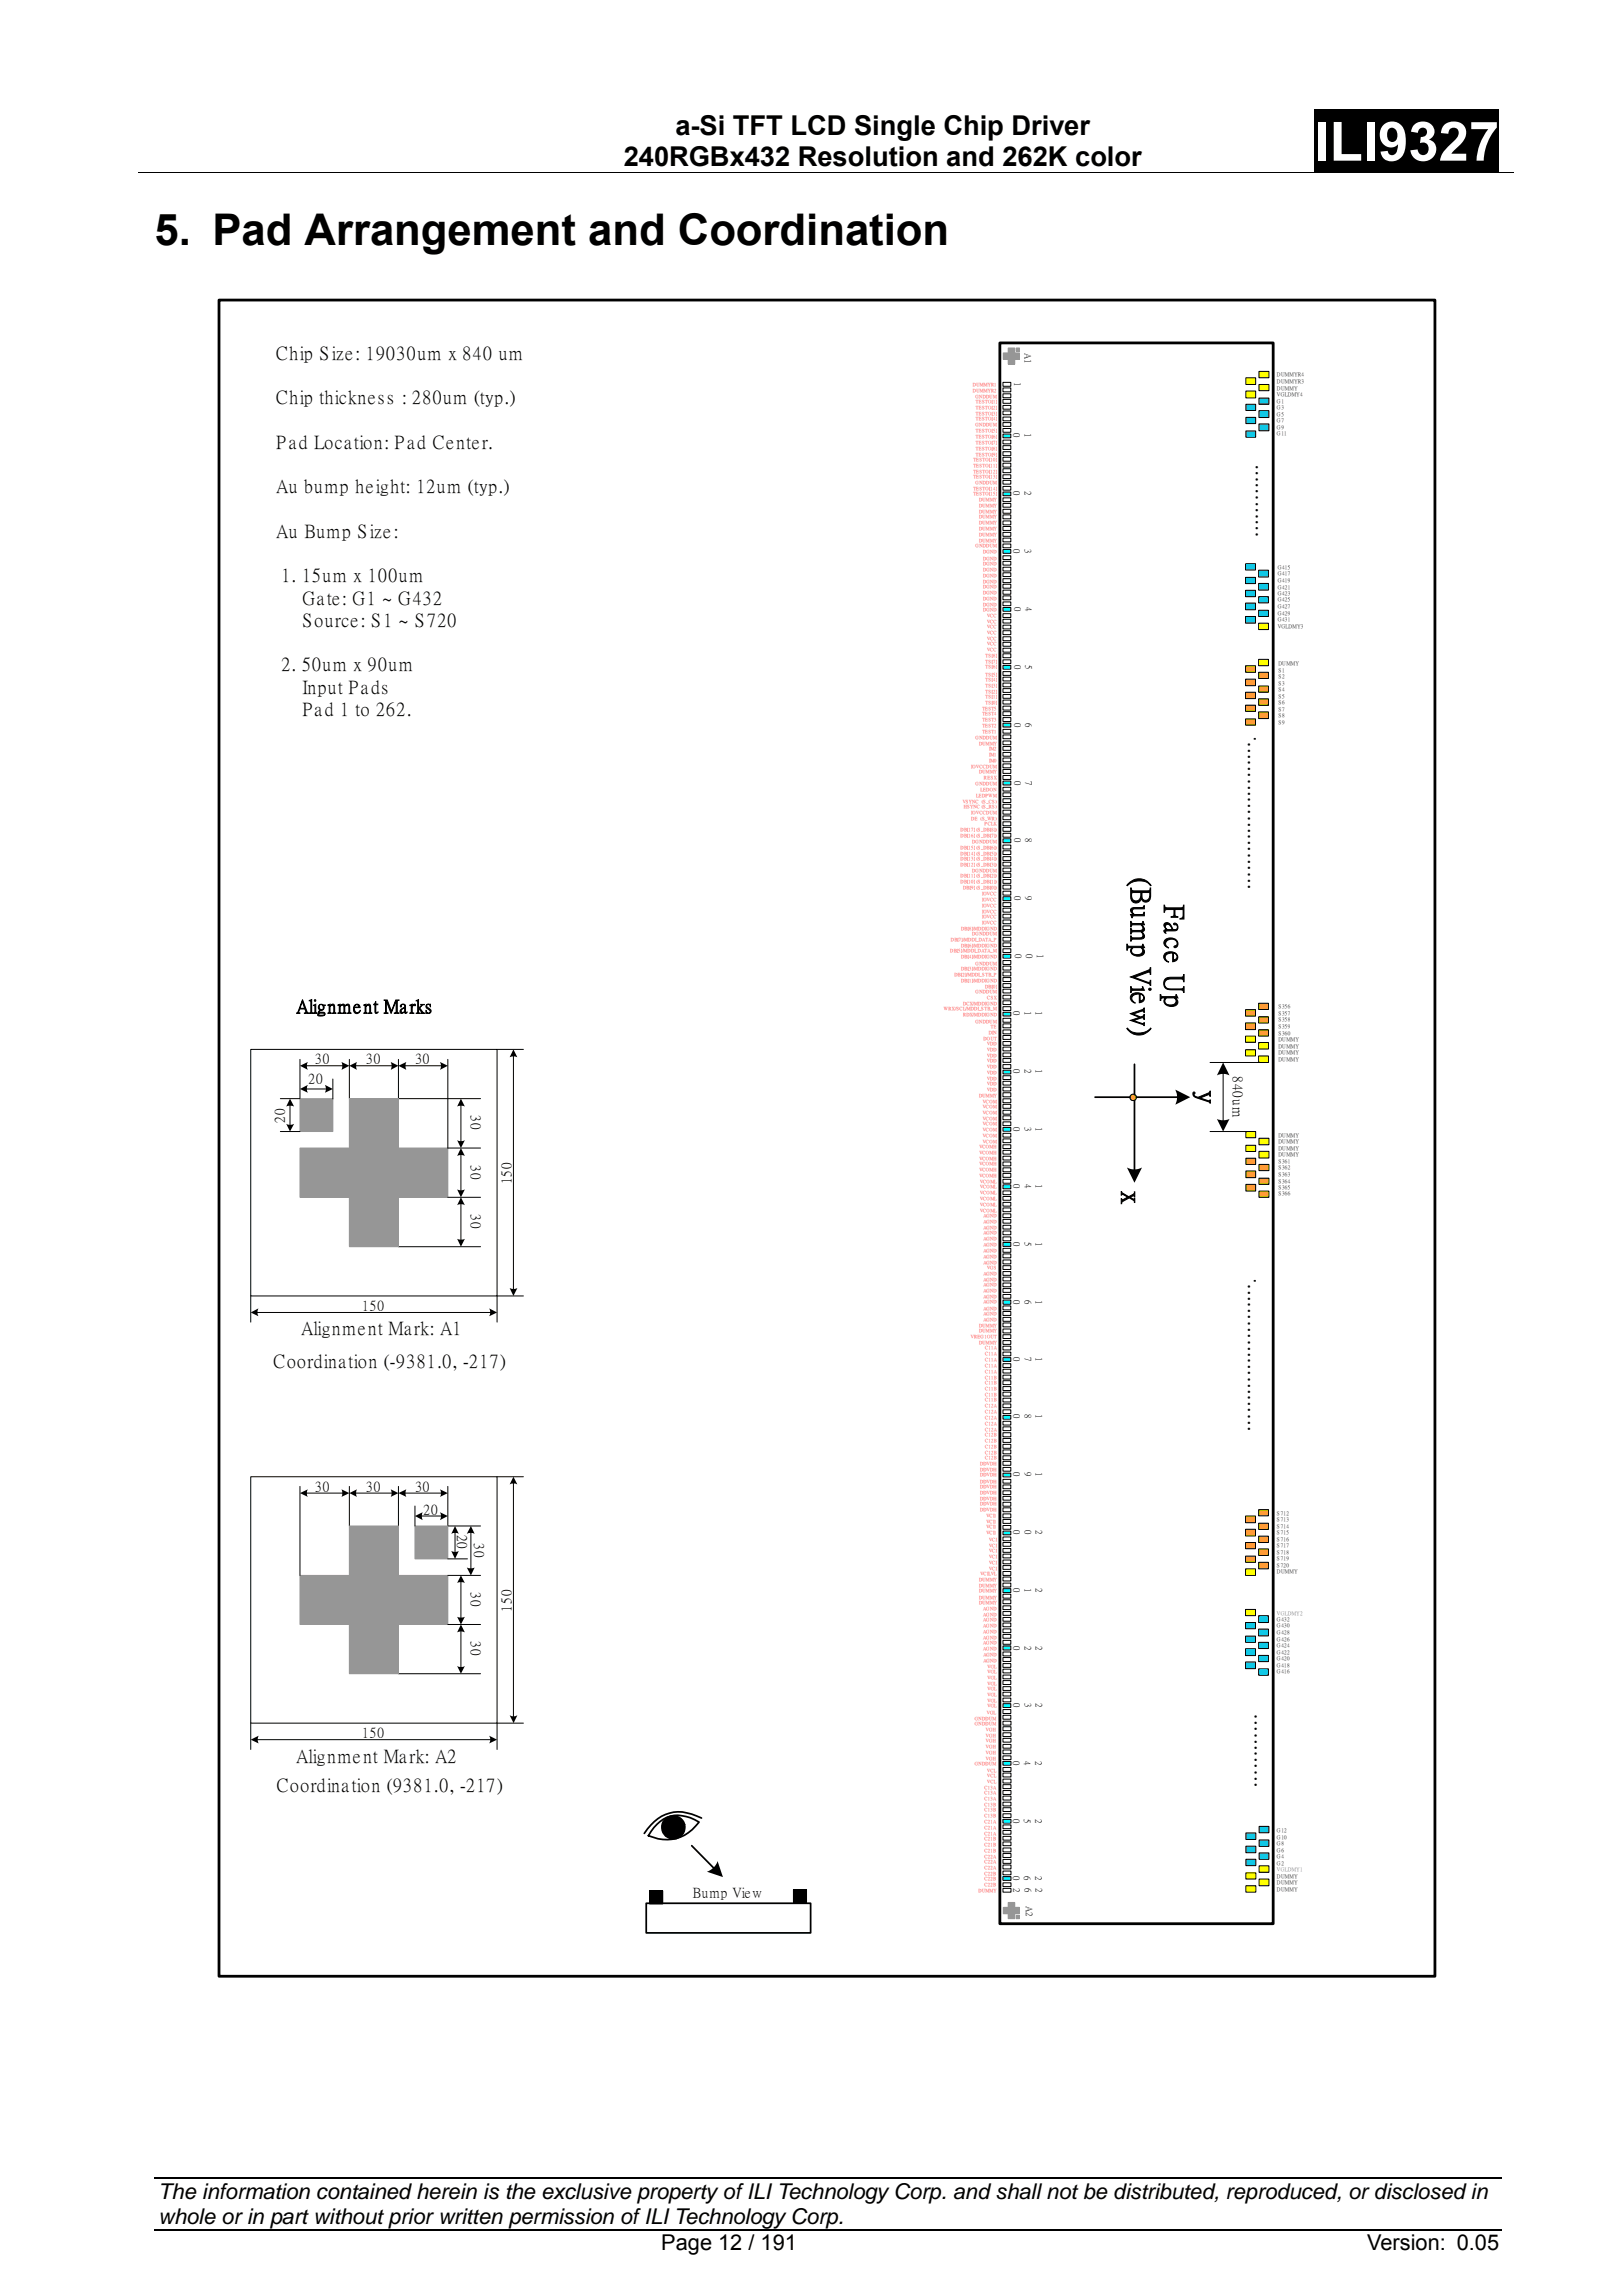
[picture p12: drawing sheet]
<svg xmlns="http://www.w3.org/2000/svg" width="210mm" height="297mm" viewBox="0 0 210 297" stroke-linecap="round" stroke-linejoin="round" font-family="sans-serif">
<defs><g id="words">
<text font-size="7" fill="#fff" x="170.1" y="20.8">ILI9327</text>
<text font-size="5.7" x="20" y="31.7">5. Pad Arrangement and Coordination</text>
<g font-size="3.6">
<text x="146.5" y="113.5" transform="rotate(90 146.5 113.5)">(Bump View)</text>
<text x="150.9" y="117.1" transform="rotate(90 150.9 117.1)">Face Up</text>
<text x="155.1" y="141.1" transform="rotate(90 155.1 141.1)">y</text>
<text x="145.3" y="154.1" transform="rotate(90 145.3 154.1)">x</text>
</g>
<g font-size="3.5">
<text x="87.4" y="17.5">a-Si TFT LCD Single Chip Driver</text>
<text x="80.7" y="21.5">240RGBx432 Resolution and 262K color</text>
</g>
<g font-size="2.8">
<text x="20.5" y="284.5">The information contained herein is the exclusive property of ILI Technology Corp. and shall not be distributed, reproduced, ordisclosed in</text>
<text x="20.5" y="287.7">whole or in part without prior written permission of ILI Technology Corp.</text>
<text x="85.6" y="291.1">Page 12 / 191</text>
<text x="176.9" y="291.1">Version: 0.05</text>
</g>
<g font-size="2.4">
<text x="35.8" y="46.4">Chip Size: 19030um x 840 um</text>
<text x="35.8" y="52.2">Chip thickness : 280um (typ.)</text>
<text x="35.8" y="58">Pad Location: Pad Center.</text>
<text x="161.9" y="60" transform="rotate(90 161.9 60)">…………</text>
<text x="35.8" y="63.7">Au bump height: 12um (typ.)</text>
<text x="35.8" y="69.5">Au Bump Size:</text>
<text x="36.4" y="75.2">1. 15um x 100um</text>
<text x="39.1" y="78.1">Gate: G1 ~ G432</text>
<text x="39.1" y="81">Source: S1 ~ S720</text>
<text x="36.4" y="86.7">2. 50um x 90um</text>
<text x="39.1" y="89.6">Input Pads</text>
<text x="39.1" y="92.5">Pad 1 to 262.</text>
<text x="162.4" y="115.1" transform="rotate(-90 162.4 115.1)">…………………….</text>
<text x="38.4" y="131">Alignment Marks</text>
<text x="39" y="172.6">Alignment Mark: A1</text>
<text x="35.4" y="176.9">Coordination (-9381.0, -217)</text>
<text x="162.4" y="185.3" transform="rotate(-90 162.4 185.3)">…………………….</text>
<text x="38.3" y="227.9">Alignment Mark: A2</text>
<text x="35.8" y="231.7">Coordination (9381.0, -217)</text>
<text x="163.3" y="231.3" transform="rotate(-90 163.3 231.3)">…………</text>
</g>
<g font-size="1.8">
<text x="40.8" y="137.6">30</text>
<text x="47.4" y="137.6">30</text>
<text x="53.8" y="137.6">30</text>
<text x="39.9" y="140.1">20</text>
<text x="159.6" y="139.2" transform="rotate(90 159.6 139.2)">840um</text>
<text x="36.8" y="145.3" transform="rotate(-90 36.8 145.3)">20</text>
<text x="61" y="144.3" transform="rotate(90 61 144.3)">30</text>
<text x="61" y="150.7" transform="rotate(90 61 150.7)">30</text>
<text x="66.1" y="153.2" transform="rotate(-90 66.1 153.2)">150</text>
<text x="61" y="157.1" transform="rotate(90 61 157.1)">30</text>
<text x="46.9" y="169.5">150</text>
<text x="40.8" y="192.8">30</text>
<text x="47.4" y="192.8">30</text>
<text x="53.8" y="192.8">30</text>
<text x="54.8" y="195.8">20</text>
<text x="59.3" y="198.5" transform="rotate(90 59.3 198.5)">20</text>
<text x="61.4" y="199.6" transform="rotate(90 61.4 199.6)">30</text>
<text x="61" y="206" transform="rotate(90 61 206)">30</text>
<text x="66.1" y="208.5" transform="rotate(-90 66.1 208.5)">150</text>
<text x="61" y="212.4" transform="rotate(90 61 212.4)">30</text>
<text x="46.9" y="224.7">150</text>
<text x="89.6" y="245.4">Bump View</text>
</g>
<g font-size="1.2">
<text x="132.7" y="45.7" transform="rotate(90 132.7 45.7)">A1</text>
<text x="131.3" y="49.4" transform="rotate(90 131.3 49.4)">1</text>
<text x="131.2" y="56.1" transform="rotate(90 131.2 56.1)">0</text>
<text x="132.7" y="56.1" transform="rotate(90 132.7 56.1)">1</text>
<text x="131.2" y="63.6" transform="rotate(90 131.2 63.6)">0</text>
<text x="132.7" y="63.6" transform="rotate(90 132.7 63.6)">2</text>
<text x="131.2" y="71" transform="rotate(90 131.2 71)">0</text>
<text x="132.7" y="71" transform="rotate(90 132.7 71)">3</text>
<text x="131.3" y="78.5" transform="rotate(90 131.3 78.5)">0</text>
<text x="132.8" y="78.5" transform="rotate(90 132.8 78.5)">4</text>
<text x="131.3" y="86" transform="rotate(90 131.3 86)">0</text>
<text x="132.8" y="86" transform="rotate(90 132.8 86)">5</text>
<text x="131.3" y="93.5" transform="rotate(90 131.3 93.5)">0</text>
<text x="132.8" y="93.5" transform="rotate(90 132.8 93.5)">6</text>
<text x="131.3" y="101" transform="rotate(90 131.3 101)">0</text>
<text x="132.8" y="101" transform="rotate(90 132.8 101)">7</text>
<text x="131.3" y="108.4" transform="rotate(90 131.3 108.4)">0</text>
<text x="132.8" y="108.4" transform="rotate(90 132.8 108.4)">8</text>
<text x="131.3" y="115.9" transform="rotate(90 131.3 115.9)">0</text>
<text x="132.8" y="115.9" transform="rotate(90 132.8 115.9)">9</text>
<text x="131.4" y="123.4" transform="rotate(90 131.4 123.4)">0</text>
<text x="132.8" y="123.4" transform="rotate(90 132.8 123.4)">0</text>
<text x="134.3" y="123.4" transform="rotate(90 134.3 123.4)">1</text>
<text x="131.2" y="130.9" transform="rotate(90 131.2 130.9)">0</text>
<text x="132.7" y="130.9" transform="rotate(90 132.7 130.9)">1</text>
<text x="134.1" y="130.9" transform="rotate(90 134.1 130.9)">1</text>
<text x="131.2" y="138.3" transform="rotate(90 131.2 138.3)">0</text>
<text x="132.7" y="138.3" transform="rotate(90 132.7 138.3)">2</text>
<text x="134.1" y="138.3" transform="rotate(90 134.1 138.3)">1</text>
<text x="131.2" y="145.8" transform="rotate(90 131.2 145.8)">0</text>
<text x="132.7" y="145.8" transform="rotate(90 132.7 145.8)">3</text>
<text x="134.1" y="145.8" transform="rotate(90 134.1 145.8)">1</text>
<text x="131.2" y="153.2" transform="rotate(90 131.2 153.2)">0</text>
<text x="132.7" y="153.2" transform="rotate(90 132.7 153.2)">4</text>
<text x="134.1" y="153.2" transform="rotate(90 134.1 153.2)">1</text>
<text x="131.2" y="160.7" transform="rotate(90 131.2 160.7)">0</text>
<text x="132.7" y="160.7" transform="rotate(90 132.7 160.7)">5</text>
<text x="134.1" y="160.7" transform="rotate(90 134.1 160.7)">1</text>
<text x="131.2" y="168.2" transform="rotate(90 131.2 168.2)">0</text>
<text x="132.7" y="168.2" transform="rotate(90 132.7 168.2)">6</text>
<text x="134.1" y="168.2" transform="rotate(90 134.1 168.2)">1</text>
<text x="131.2" y="175.5" transform="rotate(90 131.2 175.5)">0</text>
<text x="132.7" y="175.5" transform="rotate(90 132.7 175.5)">7</text>
<text x="134.1" y="175.5" transform="rotate(90 134.1 175.5)">1</text>
<text x="131.2" y="183" transform="rotate(90 131.2 183)">0</text>
<text x="132.7" y="183" transform="rotate(90 132.7 183)">8</text>
<text x="134.1" y="183" transform="rotate(90 134.1 183)">1</text>
<text x="131.2" y="190.5" transform="rotate(90 131.2 190.5)">0</text>
<text x="132.7" y="190.5" transform="rotate(90 132.7 190.5)">9</text>
<text x="134.1" y="190.5" transform="rotate(90 134.1 190.5)">1</text>
<text x="131.2" y="197.9" transform="rotate(90 131.2 197.9)">0</text>
<text x="132.7" y="197.9" transform="rotate(90 132.7 197.9)">0</text>
<text x="134.1" y="197.9" transform="rotate(90 134.1 197.9)">2</text>
<text x="131.2" y="205.4" transform="rotate(90 131.2 205.4)">0</text>
<text x="132.7" y="205.4" transform="rotate(90 132.7 205.4)">1</text>
<text x="134.1" y="205.4" transform="rotate(90 134.1 205.4)">2</text>
<text x="131.2" y="212.9" transform="rotate(90 131.2 212.9)">0</text>
<text x="132.7" y="212.9" transform="rotate(90 132.7 212.9)">2</text>
<text x="134.1" y="212.9" transform="rotate(90 134.1 212.9)">2</text>
<text x="131.2" y="220.3" transform="rotate(90 131.2 220.3)">0</text>
<text x="132.7" y="220.3" transform="rotate(90 132.7 220.3)">3</text>
<text x="134.1" y="220.3" transform="rotate(90 134.1 220.3)">2</text>
<text x="131.1" y="227.8" transform="rotate(90 131.1 227.8)">0</text>
<text x="132.6" y="227.8" transform="rotate(90 132.6 227.8)">4</text>
<text x="134" y="227.8" transform="rotate(90 134 227.8)">2</text>
<text x="131.1" y="235.3" transform="rotate(90 131.1 235.3)">0</text>
<text x="132.6" y="235.3" transform="rotate(90 132.6 235.3)">5</text>
<text x="134" y="235.3" transform="rotate(90 134 235.3)">2</text>
<text x="131.1" y="242.7" transform="rotate(90 131.1 242.7)">0</text>
<text x="131.2" y="244.3" transform="rotate(90 131.2 244.3)">2</text>
<text x="132.6" y="242.7" transform="rotate(90 132.6 242.7)">6</text>
<text x="132.7" y="244.3" transform="rotate(90 132.7 244.3)">6</text>
<text x="134" y="242.7" transform="rotate(90 134 242.7)">2</text>
<text x="134.1" y="244.3" transform="rotate(90 134.1 244.3)">2</text>
<text x="132.8" y="246.5" transform="rotate(90 132.8 246.5)">A2</text>
</g>
<g font-size=".7">
<text x="165.2" y="48.7">DUMMYR4</text>
<text x="165.2" y="49.6">DUMMYR3</text>
<text x="165.2" y="50.4">DUMMY</text>
<text x="165.2" y="51.2">VGLDMY4</text>
<text x="165.2" y="52.1">G1</text>
<text x="165.2" y="52.9">G3</text>
<text x="165.2" y="53.8">G5</text>
<text x="165.2" y="54.6">G7</text>
<text x="165.2" y="55.5">G9</text>
<text x="165.2" y="56.3">G11</text>
<text x="165.4" y="73.6">G415</text>
<text x="165.4" y="74.4">G417</text>
<text x="165.4" y="75.3">G419</text>
<text x="165.4" y="76.1">G421</text>
<text x="165.4" y="77">G423</text>
<text x="165.4" y="77.8">G425</text>
<text x="165.4" y="78.7">G427</text>
<text x="165.4" y="79.5">G429</text>
<text x="165.4" y="80.4">G431</text>
<text x="165.4" y="81.2">VGLDMY3</text>
<text x="165.4" y="86">DUMMY</text>
<text x="165.4" y="86.9">S1</text>
<text x="165.4" y="87.7">S2</text>
<text x="165.4" y="88.6">S3</text>
<text x="165.4" y="89.4">S4</text>
<text x="165.4" y="90.3">S5</text>
<text x="165.4" y="91.1">S6</text>
<text x="165.4" y="92">S7</text>
<text x="165.4" y="92.8">S8</text>
<text x="165.4" y="93.7">S9</text>
<text x="165.4" y="130.5">S356</text>
<text x="165.4" y="131.3">S357</text>
<text x="165.4" y="132.1">S358</text>
<text x="165.4" y="133">S359</text>
<text x="165.4" y="133.9">S360</text>
<text x="165.4" y="134.7">DUMMY</text>
<text x="165.4" y="135.6">DUMMY</text>
<text x="165.4" y="136.4">DUMMY</text>
<text x="165.4" y="137.2">DUMMY</text>
<text x="165.4" y="147">DUMMY</text>
<text x="165.4" y="147.9">DUMMY</text>
<text x="165.4" y="148.8">DUMMY</text>
<text x="165.4" y="149.6">DUMMY</text>
<text x="165.4" y="150.4">S361</text>
<text x="165.4" y="151.3">S362</text>
<text x="165.4" y="152.1">S363</text>
<text x="165.4" y="153">S364</text>
<text x="165.4" y="153.8">S365</text>
<text x="165.4" y="154.7">S366</text>
<text x="165.2" y="196">S 712</text>
<text x="165.2" y="196.8">S 713</text>
<text x="165.2" y="197.6">S 714</text>
<text x="165.2" y="198.5">S 715</text>
<text x="165.2" y="199.3">S 716</text>
<text x="165.2" y="200.2">S 717</text>
<text x="165.2" y="201">S 718</text>
<text x="165.2" y="201.9">S 719</text>
<text x="165.2" y="202.7">S 720</text>
<text x="165.2" y="203.6">DUMMY</text>
<text x="165.2" y="209.7">G432</text>
<text x="165.2" y="210.5">G430</text>
<text x="165.2" y="211.4">G428</text>
<text x="165.2" y="212.2">G426</text>
<text x="165.2" y="213.1">G424</text>
<text x="165.2" y="214">G422</text>
<text x="165.2" y="214.8">G420</text>
<text x="165.2" y="215.6">G418</text>
<text x="165.2" y="216.5">G416</text>
<text x="165.2" y="237">G12</text>
<text x="165.2" y="237.9">G10</text>
<text x="165.2" y="238.7">G8</text>
<text x="165.2" y="239.6">G6</text>
<text x="165.2" y="240.4">G4</text>
<text x="165.2" y="241.2">G2</text>
<text x="165.2" y="242.9">DUMMY</text>
<text x="165.2" y="243.8">DUMMY</text>
<text x="165.2" y="244.6">DUMMY</text>
</g>
<g font-size=".7" fill="#1733ff">
<text x="165.2" y="208.9">VGLDMY2</text>
<text x="165.2" y="242.1">VGLDMY1</text>
</g>
<g font-size=".6" fill="#f00">
<text x="125.9" y="50">DUMMYR1</text>
<text x="125.9" y="50.7">DUMMYR2</text>
<text x="126.2" y="51.5">GNDDUM</text>
<text x="126.3" y="52.2">TESTO[1]</text>
<text x="126.3" y="52.9">TESTO[2]</text>
<text x="126.3" y="53.7">TESTO[3]</text>
<text x="126" y="59.7">TESTO[10]</text>
<text x="126.2" y="55.1">GNDDUM</text>
<text x="126.3" y="54.4">TESTO[4]</text>
<text x="126.3" y="55.9">TESTO[5]</text>
<text x="126.3" y="56.6">TESTO[6]</text>
<text x="126.3" y="57.5">TESTO[7]</text>
<text x="126.3" y="58.2">TESTO[8]</text>
<text x="126.3" y="58.9">TESTO[9]</text>
<text x="126" y="60.4">TESTO[11]</text>
<text x="126" y="61.2">TESTO[12]</text>
<text x="126" y="61.9">TESTO[13]</text>
<text x="126" y="63.4">TESTO[14]</text>
<text x="126" y="64.1">TESTO[15]</text>
<text x="126.3" y="62.6">GNDDUM</text>
<text x="126.7" y="64.9">DUMMY</text>
<text x="126.7" y="65.6">DUMMY</text>
<text x="126.3" y="70.8">GNDDUM</text>
<text x="126.7" y="66.4">DUMMY</text>
<text x="126.7" y="67.1">DUMMY</text>
<text x="126.7" y="67.8">DUMMY</text>
<text x="126.7" y="68.6">DUMMY</text>
<text x="126.7" y="69.3">DUMMY</text>
<text x="126.7" y="70.1">DUMMY</text>
<text x="127.2" y="71.5">DGND</text>
<text x="127.2" y="72.4">DGND</text>
<text x="127.2" y="73.2">DGND</text>
<text x="127.2" y="73.9">DGND</text>
<text x="127.2" y="74.7">DGND</text>
<text x="127.2" y="75.4">DGND</text>
<text x="127.2" y="76.1">DGND</text>
<text x="127.2" y="76.9">DGND</text>
<text x="127.2" y="77.6">DGND</text>
<text x="127.2" y="78.3">DGND</text>
<text x="127.2" y="79.1">DGND</text>
<text x="127.7" y="79.8">VCC</text>
<text x="127.7" y="80.6">VCC</text>
<text x="127.7" y="81.3">VCC</text>
<text x="127.7" y="82">VCC</text>
<text x="127.7" y="82.8">VCC</text>
<text x="127.7" y="83.5">VCC</text>
<text x="127.6" y="85">TS[8]</text>
<text x="127.6" y="85.7">TS[7]</text>
<text x="127.6" y="86.5">TS[6]</text>
<text x="127.6" y="87.4">TS[5]</text>
<text x="127.6" y="88.1">TS[4]</text>
<text x="127.6" y="88.9">TS[3]</text>
<text x="127.6" y="89.6">TS[2]</text>
<text x="127.7" y="84.2">VCC</text>
<text x="126.3" y="95.6">GNDDUM</text>
<text x="127.1" y="91.8">TEST5</text>
<text x="127.1" y="92.6">TEST4</text>
<text x="127.1" y="93.3">TEST3</text>
<text x="127.1" y="94">TEST2</text>
<text x="127.1" y="94.9">TEST1</text>
<text x="127.6" y="90.3">TS[1]</text>
<text x="127.6" y="91.1">TS[0]</text>
<text x="125.7" y="99.3">IOVCCDUM</text>
<text x="126.3" y="101.5">GNDDUM</text>
<text x="126.7" y="96.4">DUMMY</text>
<text x="126.7" y="100.1">DUMMY</text>
<text x="127.3" y="100.8">RESX</text>
<text x="128" y="97.1">IM2</text>
<text x="128" y="97.8">IM1</text>
<text x="128" y="98.6">IM0</text>
<text x="124.3" y="107.5">DB[17] (S_DB[8])</text>
<text x="124.6" y="103.8">VSYNC</text>
<text x="124.7" y="104.6">HSYNC (S_RS )</text>
<text x="125.7" y="105.3">IOVCCDUM</text>
<text x="125.7" y="106">DE (S_WR)</text>
<text x="126.3" y="103.1">LEDPWM</text>
<text x="126.9" y="102.4">LEDON</text>
<text x="127.1" y="103.8">(S_CS )</text>
<text x="127.4" y="106.8">PCLK</text>
<text x="124.3" y="108.3">DB[16] (S_DB[7])</text>
<text x="124.3" y="109.8">DB[15] (S_DB[6])</text>
<text x="124.3" y="110.6">DB[14] (S_DB[5])</text>
<text x="124.3" y="111.3">DB[13] (S_DB[4])</text>
<text x="124.3" y="112.1">DB[12] (S_DB[3])</text>
<text x="124.3" y="113.5">DB[11] (S_DB[2])</text>
<text x="125.8" y="109">DGNDDUM</text>
<text x="125.8" y="112.8">DGNDDUM</text>
<text x="124.3" y="114.3">DB[10] (S_DB[1])</text>
<text x="124.7" y="115">DB[9] (S_DB[0])</text>
<text x="127.1" y="117.3">IOVCC</text>
<text x="127.1" y="118.1">IOVCC</text>
<text x="127.1" y="118.8">IOVCC</text>
<text x="127.1" y="119.5">IOVCC</text>
<text x="127.1" y="115.7">IOVCC</text>
<text x="127.1" y="116.5">IOVCC</text>
<text x="123" y="123.2">DB[5]/MDDI_DATA_M</text>
<text x="123.1" y="121.8">DB[7]/MDDI_DATA_P</text>
<text x="124.4" y="120.3">DB[8]/MDDIGND</text>
<text x="124.4" y="122.5">DB[6]/MDDIGND</text>
<text x="124.4" y="124">DB[4]/MDDIGND</text>
<text x="124.4" y="125.5">DB[3]/MDDIGND</text>
<text x="125.8" y="121">DGNDDUM</text>
<text x="126.3" y="124.8">GNDDUM</text>
<text x="122.2" y="130.7">WRX/S CL/MDDI_S TB_M</text>
<text x="123.5" y="126.3">DB[2]/MDDI_STB_P</text>
<text x="124.4" y="127">DB[1]/MDDIGND</text>
<text x="124.6" y="130">DCX/MDDIGND</text>
<text x="124.6" y="131.4">RDX/MDDIGND</text>
<text x="126.3" y="128.5">GNDDUM</text>
<text x="127.5" y="127.8">DB[0]</text>
<text x="127.8" y="129.2">CSX</text>
<text x="126.2" y="132.3">GNDDUM</text>
<text x="127.3" y="134.5">DOUT</text>
<text x="127.7" y="135.2">VDD</text>
<text x="127.7" y="136">VDD</text>
<text x="127.7" y="136.7">VDD</text>
<text x="127.7" y="137.5">VDD</text>
<text x="128" y="133.8">DIN</text>
<text x="128.2" y="133">TE</text>
<text x="126.7" y="141.9">DUMMY</text>
<text x="127.2" y="142.6">VCOM</text>
<text x="127.2" y="143.4">VCOM</text>
<text x="127.7" y="138.2">VDD</text>
<text x="127.7" y="138.9">VDD</text>
<text x="127.7" y="139.7">VDD</text>
<text x="127.7" y="140.4">VDD</text>
<text x="127.7" y="141.2">VDD</text>
<text x="126.7" y="148.5">VCOMH</text>
<text x="126.7" y="149.3">VCOMH</text>
<text x="127.2" y="144.1">VCOM</text>
<text x="127.2" y="144.9">VCOM</text>
<text x="127.2" y="145.6">VCOM</text>
<text x="127.2" y="146.3">VCOM</text>
<text x="127.2" y="147.1">VCOM</text>
<text x="127.2" y="147.8">VCOM</text>
<text x="126.7" y="150">VCOMH</text>
<text x="126.7" y="150.8">VCOMH</text>
<text x="126.7" y="151.5">VCOMH</text>
<text x="126.7" y="152.2">VCOMH</text>
<text x="126.8" y="153">VCOML</text>
<text x="126.8" y="153.7">VCOML</text>
<text x="126.8" y="154.5">VCOML</text>
<text x="126.8" y="155.3">VCOML</text>
<text x="126.8" y="156">VCOML</text>
<text x="126.8" y="156.7">VCOML</text>
<text x="127.3" y="157.5">AGND</text>
<text x="127.3" y="158.2">AGND</text>
<text x="127.3" y="158.9">AGND</text>
<text x="127.3" y="159.7">AGND</text>
<text x="127.3" y="160.4">AGND</text>
<text x="127.3" y="161.2">AGND</text>
<text x="127.3" y="162">AGND</text>
<text x="127.3" y="162.8">AGND</text>
<text x="127.3" y="163.5">AGND</text>
<text x="127.3" y="165">AGND</text>
<text x="127.3" y="165.7">AGND</text>
<text x="127.3" y="166.4">AGND</text>
<text x="127.3" y="167.2">AGND</text>
<text x="127.3" y="167.9">AGND</text>
<text x="127.7" y="164.2">VGS</text>
<text x="125.6" y="173.1">VREG1OUT</text>
<text x="126.7" y="171.6">DUMMY</text>
<text x="126.7" y="172.4">DUMMY</text>
<text x="126.7" y="173.9">DUMMY</text>
<text x="127.3" y="168.6">AGND</text>
<text x="127.3" y="169.4">AGND</text>
<text x="127.3" y="170.2">AGND</text>
<text x="127.3" y="170.9">AGND</text>
<text x="127.5" y="177.6">C11A</text>
<text x="127.5" y="178.4">C11B</text>
<text x="127.5" y="179.1">C11B</text>
<text x="127.5" y="179.9">C11B</text>
<text x="127.5" y="174.6">C11A</text>
<text x="127.5" y="175.3">C11A</text>
<text x="127.5" y="176.1">C11A</text>
<text x="127.5" y="176.9">C11A</text>
<text x="127.5" y="180.6">C11B</text>
<text x="127.5" y="181.3">C11B</text>
<text x="127.5" y="182.1">C12A</text>
<text x="127.5" y="182.8">C12A</text>
<text x="127.5" y="183.5">C12A</text>
<text x="127.5" y="184.4">C12A</text>
<text x="127.5" y="185.1">C12A</text>
<text x="127.5" y="185.8">C12B</text>
<text x="126.8" y="189.5">DDVDH</text>
<text x="126.8" y="190.3">DDVDH</text>
<text x="126.8" y="191">DDVDH</text>
<text x="126.8" y="191.8">DDVDH</text>
<text x="127.5" y="186.6">C12B</text>
<text x="127.5" y="187.3">C12B</text>
<text x="127.5" y="188.1">C12B</text>
<text x="127.5" y="188.8">C12B</text>
<text x="126.8" y="192.6">DDVDH</text>
<text x="126.8" y="193.3">DDVDH</text>
<text x="126.8" y="194">DDVDH</text>
<text x="126.8" y="194.8">DDVDH</text>
<text x="126.8" y="195.5">DDVDH</text>
<text x="127.7" y="196.2">VCI1</text>
<text x="127.7" y="197">VCI1</text>
<text x="127.7" y="197.7">VCI1</text>
<text x="126.9" y="203.8">VCILVL</text>
<text x="127.7" y="198.5">VCI1</text>
<text x="128" y="199.4">VCI</text>
<text x="128" y="200.1">VCI</text>
<text x="128" y="200.9">VCI</text>
<text x="128" y="201.6">VCI</text>
<text x="128" y="202.3">VCI</text>
<text x="128" y="203.1">VCI</text>
<text x="126.7" y="204.6">DUMMY</text>
<text x="126.7" y="205.3">DUMMY</text>
<text x="126.7" y="206">DUMMY</text>
<text x="126.7" y="206.8">DUMMY</text>
<text x="126.7" y="207.6">DUMMY</text>
<text x="127.2" y="208.3">AGND</text>
<text x="127.2" y="209">AGND</text>
<text x="127.2" y="209.8">AGND</text>
<text x="127.2" y="210.5">AGND</text>
<text x="127.2" y="211.2">AGND</text>
<text x="127.2" y="212">AGND</text>
<text x="127.2" y="212.7">AGND</text>
<text x="127.2" y="213.5">AGND</text>
<text x="127.3" y="214.3">AGND</text>
<text x="127.3" y="215">AGND</text>
<text x="127.8" y="215.7">VGL</text>
<text x="127.7" y="221.7">VGL</text>
<text x="127.8" y="216.5">VGL</text>
<text x="127.8" y="217.2">VGL</text>
<text x="127.8" y="218">VGL</text>
<text x="127.8" y="218.7">VGL</text>
<text x="127.8" y="219.4">VGL</text>
<text x="127.8" y="220.2">VGL</text>
<text x="127.8" y="220.9">VGL</text>
<text x="126.2" y="222.5">GNDDUM</text>
<text x="126.2" y="223.2">GNDDUM</text>
<text x="127.6" y="224">VGH</text>
<text x="127.6" y="224.7">VGH</text>
<text x="127.6" y="225.4">VGH</text>
<text x="127.6" y="226.2">VGH</text>
<text x="127.6" y="226.9">VGH</text>
<text x="127.6" y="227.6">VGH</text>
<text x="126.2" y="228.4">GNDDUM</text>
<text x="127.4" y="231.4">C13A</text>
<text x="127.4" y="232.1">C13A</text>
<text x="127.4" y="232.9">C13A</text>
<text x="127.4" y="233.6">C13B</text>
<text x="127.8" y="229.2">VCL</text>
<text x="127.8" y="229.9">VCL</text>
<text x="127.8" y="230.7">VCL</text>
<text x="127.4" y="234.4">C13B</text>
<text x="127.4" y="235.1">C13B</text>
<text x="127.4" y="235.8">C21A</text>
<text x="127.4" y="236.6">C21A</text>
<text x="127.4" y="237.3">C21A</text>
<text x="127.4" y="238.1">C21B</text>
<text x="127.4" y="238.8">C21B</text>
<text x="127.4" y="239.6">C21B</text>
<text x="126.6" y="244.8">DUMMY</text>
<text x="127.4" y="240.3">C22A</text>
<text x="127.4" y="241">C22A</text>
<text x="127.4" y="241.8">C22A</text>
<text x="127.4" y="242.5">C22B</text>
<text x="127.4" y="243.3">C22B</text>
<text x="127.4" y="244">C22B</text>
</g>
</g></defs>
<path d="M170.1 14.2h23.9v8.1h-23.9z" fill="#000"/>
<path d="M17.8 22.3h178.1" fill="none" stroke="#000" stroke-width=".13"/>
<path d="M20 281.8h174.4M20 288.4h174.4" fill="none" stroke="#000" stroke-width=".17"/>
<path d="M28.3 38.8h157.4v216.9h-157.4z" fill="#fff"/>
<path d="M28.3 38.8h157.4v216.9h-157.4z" fill="none" stroke="#000" stroke-width=".36"/>
<path d="M32.4 135.8h31.9v31.9h-31.9z" fill="#fff"/>
<path d="M32.4 135.8h31.9v31.9h-31.9z" fill="none" stroke="#000" stroke-width=".13"/>
<path d="M38.8 148.5h19.2v6.4h-19.2z" fill="#969696"/>
<path d="M38.8 148.5h19.2v6.4h-19.2z" fill="none" stroke="#969696" stroke-width=".13"/>
<path d="M38.8 137.1v5M39.6 137.9h4.8M45.2 137.1v5M46 137.9h4.8M51.6 137.1v5h10.6M52.3 137.9h4.9M58 137.1v11.4h4.2M58 154.9h4.2M59.6 142.9v4.9M59.6 149.3v4.8M59.6 155.7v4.8M51.6 161.3h10.6" fill="none" stroke="#000" stroke-width=".13"/>
<g fill="#000">
<path d="M38.8 137.9l1-.5a1.08 1.08 0 0 0 0 1z" fill-rule="evenodd"/>
<path d="M44.2 137.4l1 .5-1 .5a1.27 1.27 0 0 0 0-1z" fill-rule="evenodd"/>
<path d="M45.2 137.9l1-.5a1.27 1.27 0 0 0 0 1z" fill-rule="evenodd"/>
<path d="M50.6 137.4l1 .5-1 .5a1.08 1.08 0 0 0 0-1z" fill-rule="evenodd"/>
<path d="M51.6 137.9l1-.5a1.27 1.27 0 0 0 0 1z" fill-rule="evenodd"/>
<path d="M56.9 137.4l1.1 .5-1.1 .5a1.08 1.08 0 0 0 0-1z" fill-rule="evenodd"/>
<path d="M59.6 142.1l.6 1.1a1.22 1.22 0 0 0-1 0z" fill-rule="evenodd"/>
<path d="M59.2 147.5a1.04 1.04 0 0 0 1 0l-.6 1z" fill-rule="evenodd"/>
<path d="M59.6 148.5l.6 1a1.04 1.04 0 0 0-1 0z" fill-rule="evenodd"/>
<path d="M59.2 153.9a1.04 1.04 0 0 0 1 0l-.6 1z" fill-rule="evenodd"/>
<path d="M59.6 154.9l.6 1a1.04 1.04 0 0 0-1 0z" fill-rule="evenodd"/>
<path d="M59.2 160.3a1.22 1.22 0 0 0 1 0l-.6 1z" fill-rule="evenodd"/>
</g>
<path d="M83.6 246.2h21.3v3.9h-21.3z" fill="#fff"/>
<g fill="none" stroke="#000" stroke-width=".23">
<path d="M85 236a3.8 3.8 0 0 1 4.3-.8l1.2 .5a5.1 5.1 0 0 1-6.6 1.8l.7-1.1zM89.5 238.8l3 3M90.8 235.2a5.3 5.3 0 0 0-5.2-.2 6.8 6.8 0 0 0-2.2 2.2M83.6 246.2h21.3v3.9h-21.3z"/>
<circle cx="87.1" cy="236.4" r="1.49"/>
</g>
<g fill="#000">
<path d="M91.5 242.1a2.22 2.22 0 0 0 1.4-1.3l.7 2z" fill-rule="evenodd"/>
<circle cx="87.1" cy="236.4" r="1.49"/>
</g>
<path d="M84.1 244.6h1.7v1.7h-1.7z" fill="#000"/>
<path d="M84.1 244.6h1.7v1.7h-1.7z" fill="none" stroke="#000" stroke-width=".13"/>
<path d="M38.8 142.1h4.3v4.3h-4.3z" fill="#969696"/>
<path d="M38.8 142.1h4.3v4.3h-4.3z" fill="none" stroke="#969696" stroke-width=".13"/>
<path d="M43.1 139.6v2.6M36.3 142.1h2.5M36.3 146.4h2.5M37.5 142.9v2.7M39.6 140.9h2.7M102.7 244.5h1.7v1.6h-1.7z" fill="none" stroke="#000" stroke-width=".13"/>
<g fill="#000">
<path d="M37.5 142.1l.6 1.1a1.27 1.27 0 0 0-1.1 0z" fill-rule="evenodd"/>
<path d="M37 145.4a1.08 1.08 0 0 0 1.1 0l-.6 1z" fill-rule="evenodd"/>
<path d="M38.8 140.9l1-.5a1.08 1.08 0 0 0 0 1z" fill-rule="evenodd"/>
<path d="M42.1 140.4l1 .5-1 .5a1.08 1.08 0 0 0 0-1z" fill-rule="evenodd"/>
</g>
<path d="M102.7 244.5h1.7v1.6h-1.7z" fill="#000"/>
<path d="M45.2 142.1h6.4v19.2h-6.4z" fill="#969696"/>
<path d="M45.2 142.1h6.4v19.2h-6.4z" fill="none" stroke="#969696" stroke-width=".13"/>
<path d="M64.3 135.8h3.4M66.4 136.5v30.4M32.4 167.7v3.3M33.2 169.8h30.4M67.7 167.7h-3.4v3.3" fill="none" stroke="#000" stroke-width=".13"/>
<g fill="#000">
<path d="M66.4 135.8l.6 1a1.04 1.04 0 0 0-1 0z" fill-rule="evenodd"/>
<path d="M32.4 169.8l1-.5a1.08 1.08 0 0 0 0 1z" fill-rule="evenodd"/>
<path d="M63.3 169.3l1 .5-1 .5a1.08 1.08 0 0 0 0-1z" fill-rule="evenodd"/>
<path d="M66 166.6a1.04 1.04 0 0 0 1 0l-.6 1.1z" fill-rule="evenodd"/>
</g>
<path d="M32.4 191.1h31.9v31.8h-31.9z" fill="#fff"/>
<path d="M32.4 191.1h31.9v31.8h-31.9z" fill="none" stroke="#000" stroke-width=".13"/>
<path d="M38.8 203.8h19.2v6.4h-19.2z" fill="#969696"/>
<path d="M38.8 203.8h19.2v6.4h-19.2z" fill="none" stroke="#969696" stroke-width=".13"/>
<g fill="none" stroke="#000" stroke-width=".13">
<path d="M38.8 192.3v11.5M39.6 193.2h4.8M45.2 192.3v5.1M46 193.2h4.8M51.6 192.3v5.1M52.3 193.2h4.9M58 192.3v5.1h4.2M58.9 198.2v2.7M60.9 198.2v4.8M51.6 216.5h10.6M58 203.8h4.2M58 210.2h4.2"/>
<path d="M59.6 204.6v4.8M59.6 210.9v4.9"/>
</g>
<g fill="#000">
<path d="M38.8 193.2l1-.5a1 1 0 0 0 0 1z" fill-rule="evenodd"/>
<path d="M44.2 192.7l1 .5-1 .5a1.17 1.17 0 0 0 0-1z" fill-rule="evenodd"/>
<path d="M45.2 193.2l1-.5a1.17 1.17 0 0 0 0 1z" fill-rule="evenodd"/>
<path d="M50.6 192.7l1 .5-1 .5a1 1 0 0 0 0-1z" fill-rule="evenodd"/>
<path d="M51.6 193.2l1-.5a1.17 1.17 0 0 0 0 1z" fill-rule="evenodd"/>
<path d="M56.9 192.7l1.1 .5-1.1 .5a1 1 0 0 0 0-1z" fill-rule="evenodd"/>
<path d="M58.9 197.4l.5 1a1 1 0 0 0-1 0z" fill-rule="evenodd"/>
<path d="M60.9 197.4l.5 1a1.08 1.08 0 0 0-1 0z" fill-rule="evenodd"/>
<path d="M58.4 200.7a1 1 0 0 0 1 0l-.5 1z" fill-rule="evenodd"/>
<path d="M59.6 203.8l.6 1a1.22 1.22 0 0 0-1 0z" fill-rule="evenodd"/>
<path d="M59.2 209.2a1.22 1.22 0 0 0 1 0l-.6 1z" fill-rule="evenodd"/>
<path d="M59.6 210.2l.6 1a1.04 1.04 0 0 0-1 0z" fill-rule="evenodd"/>
<path d="M59.2 215.5a1.04 1.04 0 0 0 1 0l-.6 1z" fill-rule="evenodd"/>
<path d="M60.4 202.8a1.27 1.27 0 0 0 1 0l-.5 1z" fill-rule="evenodd"/>
</g>
<path d="M45.2 197.4h6.4v19.1h-6.4z" fill="#969696"/>
<path d="M45.2 197.4h6.4v19.1h-6.4z" fill="none" stroke="#969696" stroke-width=".13"/>
<path d="M64.3 191.1h3.4M66.4 191.8v30.4M32.4 222.9v3.4M33.2 225.1h30.4M67.7 222.9h-3.4v3.4" fill="none" stroke="#000" stroke-width=".13"/>
<g fill="#000">
<path d="M66.4 191.1l.6 .9a1.04 1.04 0 0 0-1 0z" fill-rule="evenodd"/>
<path d="M32.4 225.1l1.1-.5a1.04 1.04 0 0 0 0 1z" fill-rule="evenodd"/>
<path d="M63.3 224.6l1 .5-1 .5a.91 .91 0 0 0 0-1z" fill-rule="evenodd"/>
<path d="M66 221.9a.91 .91 0 0 0 1 0l-.5 1z" fill-rule="evenodd"/>
</g>
<path d="M53.7 197.4h4.3v4.3h-4.3z" fill="#969696"/>
<path d="M53.7 197.4h4.3v4.3h-4.3z" fill="none" stroke="#969696" stroke-width=".13"/>
<path d="M53.7 194.8v2.6M54.4 196.1h2.8M58 201.7h2.5" fill="none" stroke="#000" stroke-width=".13"/>
<g fill="#000">
<path d="M53.7 196.1l1-.5a1.27 1.27 0 0 0 0 1.1z" fill-rule="evenodd"/>
<path d="M56.9 195.6l1.1 .5-1.1 .6a1.08 1.08 0 0 0 0-1.1z" fill-rule="evenodd"/>
</g>
<path d="M129.4 44.4h35.4v204.5h-35.4z" fill="#fff"/>
<path d="M129.4 44.4h35.4v204.5h-35.4z" fill="none" stroke="#000" stroke-width=".36"/>
<path d="M146.8 137.7v13.8M141.7 141.9h10.9" fill="none" stroke="#000" stroke-width=".23"/>
<g fill="#000">
<path d="M145.8 151a1.99 1.99 0 0 0 2 0l-1 2z" fill-rule="evenodd"/>
<path d="M152.1 141l1.9 .9-1.9 1 .2-.5a2.19 2.19 0 0 0-.2-1.4z" fill-rule="evenodd"/>
</g>
<circle cx="146.6" cy="142" r=".43" fill="#f00"/>
<circle cx="146.6" cy="142" r=".43" fill="none" stroke="#000" stroke-width=".13"/>
<path d="M162.9 154.1h1.3v.8h-1.3z" fill="#ff9a00"/>
<path d="M162.9 154.1h1.3v.8h-1.3z" fill="none" stroke="#000" stroke-width=".13"/>
<path d="M161.2 153.2h1.3v.9h-1.3z" fill="#ff9a00"/>
<path d="M161.2 153.2h1.3v.9h-1.3z" fill="none" stroke="#000" stroke-width=".13"/>
<path d="M162.9 152.4h1.3v.8h-1.3z" fill="#ff9a00"/>
<path d="M162.9 152.4h1.3v.8h-1.3z" fill="none" stroke="#000" stroke-width=".13"/>
<path d="M161.2 151.5h1.3v.9h-1.3z" fill="#ff9a00"/>
<path d="M161.2 151.5h1.3v.9h-1.3z" fill="none" stroke="#000" stroke-width=".13"/>
<path d="M162.9 150.6h1.3v.8h-1.3z" fill="#ff9a00"/>
<path d="M162.9 150.6h1.3v.8h-1.3z" fill="none" stroke="#000" stroke-width=".13"/>
<path d="M161.2 149.8h1.3v.8h-1.3z" fill="#ff9a00"/>
<path d="M161.2 149.8h1.3v.8h-1.3z" fill="none" stroke="#000" stroke-width=".13"/>
<path d="M162.9 148.9h1.3v.9h-1.3z" fill="#ff0"/>
<path d="M162.9 148.9h1.3v.9h-1.3z" fill="none" stroke="#000" stroke-width=".13"/>
<path d="M161.2 148.2h1.3v.8h-1.3z" fill="#ff0"/>
<path d="M161.2 148.2h1.3v.8h-1.3z" fill="none" stroke="#000" stroke-width=".13"/>
<path d="M162.9 147.3h1.3v.8h-1.3z" fill="#ff0"/>
<path d="M162.9 147.3h1.3v.8h-1.3z" fill="none" stroke="#000" stroke-width=".13"/>
<path d="M161.2 146.4h1.3v.8h-1.3z" fill="#ff0"/>
<path d="M161.2 146.4h1.3v.8h-1.3z" fill="none" stroke="#000" stroke-width=".13"/>
<path d="M162.9 136.6h1.2v.9h-1.2z" fill="#ff0"/>
<path d="M162.9 136.6h1.2v.9h-1.2z" fill="none" stroke="#000" stroke-width=".13"/>
<path d="M161.2 135.8h1.3v.8h-1.3z" fill="#ff0"/>
<path d="M161.2 135.8h1.3v.8h-1.3z" fill="none" stroke="#000" stroke-width=".13"/>
<path d="M162.9 134.9h1.2v.8h-1.2z" fill="#ff0"/>
<path d="M162.9 134.9h1.2v.8h-1.2z" fill="none" stroke="#000" stroke-width=".13"/>
<path d="M161.2 134h1.3v.9h-1.3z" fill="#ff0"/>
<path d="M161.2 134h1.3v.9h-1.3z" fill="none" stroke="#000" stroke-width=".13"/>
<path d="M162.9 133.2h1.2v.8h-1.2z" fill="#ff9a00"/>
<path d="M162.9 133.2h1.2v.8h-1.2z" fill="none" stroke="#000" stroke-width=".13"/>
<path d="M161.2 132.3h1.3v.9h-1.3z" fill="#ff9a00"/>
<path d="M161.2 132.3h1.3v.9h-1.3z" fill="none" stroke="#000" stroke-width=".13"/>
<path d="M162.9 131.6h1.2v.8h-1.2z" fill="#ff9a00"/>
<path d="M162.9 131.6h1.2v.8h-1.2z" fill="none" stroke="#000" stroke-width=".13"/>
<path d="M161.2 130.6h1.3v.9h-1.3z" fill="#ff9a00"/>
<path d="M161.2 130.6h1.3v.9h-1.3z" fill="none" stroke="#000" stroke-width=".13"/>
<path d="M162.9 129.8h1.2v.8h-1.2z" fill="#ff9a00"/>
<path d="M162.9 129.8h1.2v.8h-1.2z" fill="none" stroke="#000" stroke-width=".13"/>
<path d="M161.2 244h1.3v.8h-1.3z" fill="#ff0"/>
<path d="M161.2 244h1.3v.8h-1.3z" fill="none" stroke="#000" stroke-width=".13"/>
<path d="M162.9 243.1h1.3v.9h-1.3z" fill="#ff0"/>
<path d="M162.9 243.1h1.3v.9h-1.3z" fill="none" stroke="#000" stroke-width=".13"/>
<path d="M161.2 242.3h1.3v.8h-1.3z" fill="#ff0"/>
<path d="M161.2 242.3h1.3v.8h-1.3z" fill="none" stroke="#000" stroke-width=".13"/>
<path d="M162.9 241.4h1.3v.8h-1.3z" fill="#ff0"/>
<path d="M162.9 241.4h1.3v.8h-1.3z" fill="none" stroke="#000" stroke-width=".13"/>
<path d="M161.2 240.5h1.3v.9h-1.3z" fill="#3cc"/>
<path d="M161.2 240.5h1.3v.9h-1.3z" fill="none" stroke="#000" stroke-width=".13"/>
<path d="M162.9 239.7h1.3v.8h-1.3z" fill="#0cf"/>
<path d="M162.9 239.7h1.3v.8h-1.3z" fill="none" stroke="#000" stroke-width=".13"/>
<path d="M161.2 238.8h1.3v.9h-1.3z" fill="#0cf"/>
<path d="M161.2 238.8h1.3v.9h-1.3z" fill="none" stroke="#000" stroke-width=".13"/>
<path d="M162.9 238h1.3v.9h-1.3z" fill="#0cf"/>
<path d="M162.9 238h1.3v.9h-1.3z" fill="none" stroke="#000" stroke-width=".13"/>
<path d="M161.2 237.1h1.3v.9h-1.3z" fill="#0cf"/>
<path d="M161.2 237.1h1.3v.9h-1.3z" fill="none" stroke="#000" stroke-width=".13"/>
<path d="M162.9 236.3h1.3v.8h-1.3z" fill="#0cf"/>
<path d="M162.9 236.3h1.3v.8h-1.3z" fill="none" stroke="#000" stroke-width=".13"/>
<path d="M161.2 208.2h1.3v.8h-1.3z" fill="#ff0"/>
<path d="M161.2 208.2h1.3v.8h-1.3z" fill="none" stroke="#000" stroke-width=".13"/>
<path d="M162.9 209h1.2v.9h-1.2z" fill="#3cc"/>
<path d="M162.9 209h1.2v.9h-1.2z" fill="none" stroke="#000" stroke-width=".13"/>
<path d="M161.2 209.9h1.3v.8h-1.3z" fill="#3cc"/>
<path d="M161.2 209.9h1.3v.8h-1.3z" fill="none" stroke="#000" stroke-width=".13"/>
<path d="M162.9 210.8h1.2v.8h-1.2z" fill="#3cc"/>
<path d="M162.9 210.8h1.2v.8h-1.2z" fill="none" stroke="#000" stroke-width=".13"/>
<path d="M161.2 211.7h1.3v.8h-1.3z" fill="#3cc"/>
<path d="M161.2 211.7h1.3v.8h-1.3z" fill="none" stroke="#000" stroke-width=".13"/>
<path d="M162.9 212.5h1.2v.8h-1.2z" fill="#0cf"/>
<path d="M162.9 212.5h1.2v.8h-1.2z" fill="none" stroke="#000" stroke-width=".13"/>
<path d="M161.2 213.3h1.3v.9h-1.3z" fill="#0cf"/>
<path d="M161.2 213.3h1.3v.9h-1.3z" fill="none" stroke="#000" stroke-width=".13"/>
<path d="M162.9 214.2h1.2v.8h-1.2z" fill="#0cf"/>
<path d="M162.9 214.2h1.2v.8h-1.2z" fill="none" stroke="#000" stroke-width=".13"/>
<path d="M161.2 215h1.3v.9h-1.3z" fill="#0cf"/>
<path d="M161.2 215h1.3v.9h-1.3z" fill="none" stroke="#000" stroke-width=".13"/>
<path d="M162.9 215.9h1.2v.8h-1.2z" fill="#0cf"/>
<path d="M162.9 215.9h1.2v.8h-1.2z" fill="none" stroke="#000" stroke-width=".13"/>
<path d="M161.2 203h1.3v.8h-1.3z" fill="#ff0"/>
<path d="M161.2 203h1.3v.8h-1.3z" fill="none" stroke="#000" stroke-width=".13"/>
<path d="M162.9 202.1h1.2v.9h-1.2z" fill="#ff9a00"/>
<path d="M162.9 202.1h1.2v.9h-1.2z" fill="none" stroke="#000" stroke-width=".13"/>
<path d="M161.2 201.3h1.3v.8h-1.3z" fill="#ff9a00"/>
<path d="M161.2 201.3h1.3v.8h-1.3z" fill="none" stroke="#000" stroke-width=".13"/>
<path d="M162.9 200.4h1.2v.8h-1.2z" fill="#ff9a00"/>
<path d="M162.9 200.4h1.2v.8h-1.2z" fill="none" stroke="#000" stroke-width=".13"/>
<path d="M161.2 199.6h1.3v.8h-1.3z" fill="#ff9a00"/>
<path d="M161.2 199.6h1.3v.8h-1.3z" fill="none" stroke="#000" stroke-width=".13"/>
<path d="M162.9 198.7h1.2v.9h-1.2z" fill="#ff9a00"/>
<path d="M162.9 198.7h1.2v.9h-1.2z" fill="none" stroke="#000" stroke-width=".13"/>
<path d="M161.2 197.8h1.3v.9h-1.3z" fill="#ff9a00"/>
<path d="M161.2 197.8h1.3v.9h-1.3z" fill="none" stroke="#000" stroke-width=".13"/>
<path d="M162.9 197.1h1.2v.8h-1.2z" fill="#ff9a00"/>
<path d="M162.9 197.1h1.2v.8h-1.2z" fill="none" stroke="#000" stroke-width=".13"/>
<path d="M161.2 196.1h1.3v.9h-1.3z" fill="#ff9a00"/>
<path d="M161.2 196.1h1.3v.9h-1.3z" fill="none" stroke="#000" stroke-width=".13"/>
<path d="M162.9 195.3h1.2v.8h-1.2z" fill="#ff9a00"/>
<path d="M162.9 195.3h1.2v.8h-1.2z" fill="none" stroke="#000" stroke-width=".13"/>
<path d="M162.9 48h1.3v.9h-1.3z" fill="#ff0"/>
<path d="M162.9 48h1.3v.9h-1.3z" fill="none" stroke="#000" stroke-width=".13"/>
<path d="M161.2 48.9h1.3v.8h-1.3z" fill="#ff0"/>
<path d="M161.2 48.9h1.3v.8h-1.3z" fill="none" stroke="#000" stroke-width=".13"/>
<path d="M162.9 49.7h1.3v.8h-1.3z" fill="#ff0"/>
<path d="M162.9 49.7h1.3v.8h-1.3z" fill="none" stroke="#000" stroke-width=".13"/>
<path d="M161.2 50.6h1.3v.9h-1.3z" fill="#ff0"/>
<path d="M161.2 50.6h1.3v.9h-1.3z" fill="none" stroke="#000" stroke-width=".13"/>
<path d="M162.9 51.5h1.3v.8h-1.3z" fill="#3cc"/>
<path d="M162.9 51.5h1.3v.8h-1.3z" fill="none" stroke="#000" stroke-width=".13"/>
<path d="M161.2 52.3h1.3v.8h-1.3z" fill="#0cf"/>
<path d="M161.2 52.3h1.3v.8h-1.3z" fill="none" stroke="#000" stroke-width=".13"/>
<path d="M162.9 53.1h1.3v.9h-1.3z" fill="#0cf"/>
<path d="M162.9 53.1h1.3v.9h-1.3z" fill="none" stroke="#000" stroke-width=".13"/>
<path d="M161.2 54h1.3v.8h-1.3z" fill="#0cf"/>
<path d="M161.2 54h1.3v.8h-1.3z" fill="none" stroke="#000" stroke-width=".13"/>
<path d="M162.9 54.8h1.3v.9h-1.3z" fill="#0cf"/>
<path d="M162.9 54.8h1.3v.9h-1.3z" fill="none" stroke="#000" stroke-width=".13"/>
<path d="M161.2 55.8h1.3v.8h-1.3z" fill="#0cf"/>
<path d="M161.2 55.8h1.3v.8h-1.3z" fill="none" stroke="#000" stroke-width=".13"/>
<path d="M162.9 80.6h1.2v.8h-1.2z" fill="#ff0"/>
<path d="M162.9 80.6h1.2v.8h-1.2z" fill="none" stroke="#000" stroke-width=".13"/>
<path d="M161.2 79.8h1.3v.8h-1.3z" fill="#3cc"/>
<path d="M161.2 79.8h1.3v.8h-1.3z" fill="none" stroke="#000" stroke-width=".13"/>
<path d="M162.9 79h1.2v.8h-1.2z" fill="#3cc"/>
<path d="M162.9 79h1.2v.8h-1.2z" fill="none" stroke="#000" stroke-width=".13"/>
<path d="M161.2 78h1.3v.9h-1.3z" fill="#3cc"/>
<path d="M161.2 78h1.3v.9h-1.3z" fill="none" stroke="#000" stroke-width=".13"/>
<path d="M162.9 77.2h1.2v.8h-1.2z" fill="#3cc"/>
<path d="M162.9 77.2h1.2v.8h-1.2z" fill="none" stroke="#000" stroke-width=".13"/>
<path d="M161.2 76.4h1.3v.8h-1.3z" fill="#0cf"/>
<path d="M161.2 76.4h1.3v.8h-1.3z" fill="none" stroke="#000" stroke-width=".13"/>
<path d="M162.9 75.5h1.2v.8h-1.2z" fill="#0cf"/>
<path d="M162.9 75.5h1.2v.8h-1.2z" fill="none" stroke="#000" stroke-width=".13"/>
<path d="M161.2 74.7h1.3v.8h-1.3z" fill="#0cf"/>
<path d="M161.2 74.7h1.3v.8h-1.3z" fill="none" stroke="#000" stroke-width=".13"/>
<path d="M162.9 73.8h1.2v.9h-1.2z" fill="#0cf"/>
<path d="M162.9 73.8h1.2v.9h-1.2z" fill="none" stroke="#000" stroke-width=".13"/>
<path d="M161.2 72.9h1.3v.8h-1.3z" fill="#0cf"/>
<path d="M161.2 72.9h1.3v.8h-1.3z" fill="none" stroke="#000" stroke-width=".13"/>
<path d="M162.9 85.3h1.2v.8h-1.2z" fill="#ff0"/>
<path d="M162.9 85.3h1.2v.8h-1.2z" fill="none" stroke="#000" stroke-width=".13"/>
<path d="M161.2 86.1h1.3v.9h-1.3z" fill="#ff9a00"/>
<path d="M161.2 86.1h1.3v.9h-1.3z" fill="none" stroke="#000" stroke-width=".13"/>
<path d="M162.9 87h1.2v.8h-1.2z" fill="#ff9a00"/>
<path d="M162.9 87h1.2v.8h-1.2z" fill="none" stroke="#000" stroke-width=".13"/>
<path d="M161.2 87.9h1.3v.8h-1.3z" fill="#ff9a00"/>
<path d="M161.2 87.9h1.3v.8h-1.3z" fill="none" stroke="#000" stroke-width=".13"/>
<path d="M162.9 88.8h1.2v.8h-1.2z" fill="#ff9a00"/>
<path d="M162.9 88.8h1.2v.8h-1.2z" fill="none" stroke="#000" stroke-width=".13"/>
<path d="M161.2 89.6h1.3v.8h-1.3z" fill="#ff9a00"/>
<path d="M161.2 89.6h1.3v.8h-1.3z" fill="none" stroke="#000" stroke-width=".13"/>
<path d="M162.9 90.4h1.2v.8h-1.2z" fill="#ff9a00"/>
<path d="M162.9 90.4h1.2v.8h-1.2z" fill="none" stroke="#000" stroke-width=".13"/>
<path d="M161.2 91.2h1.3v.8h-1.3z" fill="#ff9a00"/>
<path d="M161.2 91.2h1.3v.8h-1.3z" fill="none" stroke="#000" stroke-width=".13"/>
<path d="M162.9 92.1h1.2v.9h-1.2z" fill="#ff9a00"/>
<path d="M162.9 92.1h1.2v.9h-1.2z" fill="none" stroke="#000" stroke-width=".13"/>
<path d="M161.2 93h1.3v.8h-1.3z" fill="#ff9a00"/>
<path d="M161.2 93h1.3v.8h-1.3z" fill="none" stroke="#000" stroke-width=".13"/>
<path d="M129.8 50.2h1v.5h-1z" fill="#fff"/>
<path d="M129.8 50.2h1v.5h-1z" fill="none" stroke="#000" stroke-width=".13"/>
<path d="M129.8 49.5h1v.5h-1z" fill="#fff"/>
<path d="M129.8 49.5h1v.5h-1z" fill="none" stroke="#000" stroke-width=".13"/>
<path d="M129.8 51.7h1v.5h-1z" fill="#fff"/>
<path d="M129.8 51.7h1v.5h-1z" fill="none" stroke="#000" stroke-width=".13"/>
<path d="M129.8 50.9h1v.6h-1z" fill="#fff"/>
<path d="M129.8 50.9h1v.6h-1z" fill="none" stroke="#000" stroke-width=".13"/>
<path d="M129.8 53.2h1v.5h-1z" fill="#fff"/>
<path d="M129.8 53.2h1v.5h-1z" fill="none" stroke="#000" stroke-width=".13"/>
<path d="M129.8 52.5h1v.4h-1z" fill="#fff"/>
<path d="M129.8 52.5h1v.4h-1z" fill="none" stroke="#000" stroke-width=".13"/>
<path d="M129.8 54.7h1v.5h-1z" fill="#fff"/>
<path d="M129.8 54.7h1v.5h-1z" fill="none" stroke="#000" stroke-width=".13"/>
<path d="M129.8 54h1v.4h-1z" fill="#fff"/>
<path d="M129.8 54h1v.4h-1z" fill="none" stroke="#000" stroke-width=".13"/>
<path d="M129.8 56.2h1v.4h-1z" fill="#0ff"/>
<path d="M129.8 56.2h1v.4h-1z" fill="none" stroke="#000" stroke-width=".13"/>
<path d="M129.8 55.4h1v.5h-1z" fill="#fff"/>
<path d="M129.8 55.4h1v.5h-1z" fill="none" stroke="#000" stroke-width=".13"/>
<path d="M129.8 57.7h1v.4h-1z" fill="#fff"/>
<path d="M129.8 57.7h1v.4h-1z" fill="none" stroke="#000" stroke-width=".13"/>
<path d="M129.8 56.9h1v.5h-1z" fill="#fff"/>
<path d="M129.8 56.9h1v.5h-1z" fill="none" stroke="#000" stroke-width=".13"/>
<path d="M129.8 59.2h1v.5h-1z" fill="#fff"/>
<path d="M129.8 59.2h1v.5h-1z" fill="none" stroke="#000" stroke-width=".13"/>
<path d="M129.8 58.4h1v.5h-1z" fill="#fff"/>
<path d="M129.8 58.4h1v.5h-1z" fill="none" stroke="#000" stroke-width=".13"/>
<path d="M129.8 60.6h1v.6h-1z" fill="#fff"/>
<path d="M129.8 60.6h1v.6h-1z" fill="none" stroke="#000" stroke-width=".13"/>
<path d="M129.8 59.9h1v.5h-1z" fill="#fff"/>
<path d="M129.8 59.9h1v.5h-1z" fill="none" stroke="#000" stroke-width=".13"/>
<path d="M129.8 62.1h1v.5h-1z" fill="#fff"/>
<path d="M129.8 62.1h1v.5h-1z" fill="none" stroke="#000" stroke-width=".13"/>
<path d="M129.8 61.4h1v.5h-1z" fill="#fff"/>
<path d="M129.8 61.4h1v.5h-1z" fill="none" stroke="#000" stroke-width=".13"/>
<path d="M129.8 63.6h1v.5h-1z" fill="#0ff"/>
<path d="M129.8 63.6h1v.5h-1z" fill="none" stroke="#000" stroke-width=".13"/>
<path d="M129.8 62.9h1v.5h-1z" fill="#fff"/>
<path d="M129.8 62.9h1v.5h-1z" fill="none" stroke="#000" stroke-width=".13"/>
<path d="M129.8 65.1h1v.5h-1z" fill="#fff"/>
<path d="M129.8 65.1h1v.5h-1z" fill="none" stroke="#000" stroke-width=".13"/>
<path d="M129.8 64.4h1v.5h-1z" fill="#fff"/>
<path d="M129.8 64.4h1v.5h-1z" fill="none" stroke="#000" stroke-width=".13"/>
<path d="M129.8 66.6h1v.5h-1z" fill="#fff"/>
<path d="M129.8 66.6h1v.5h-1z" fill="none" stroke="#000" stroke-width=".13"/>
<path d="M129.8 65.9h1v.5h-1z" fill="#fff"/>
<path d="M129.8 65.9h1v.5h-1z" fill="none" stroke="#000" stroke-width=".13"/>
<path d="M129.8 68.1h1v.5h-1z" fill="#fff"/>
<path d="M129.8 68.1h1v.5h-1z" fill="none" stroke="#000" stroke-width=".13"/>
<path d="M129.8 67.4h1v.5h-1z" fill="#fff"/>
<path d="M129.8 67.4h1v.5h-1z" fill="none" stroke="#000" stroke-width=".13"/>
<path d="M129.8 69.6h1v.5h-1z" fill="#fff"/>
<path d="M129.8 69.6h1v.5h-1z" fill="none" stroke="#000" stroke-width=".13"/>
<path d="M129.8 68.9h1v.5h-1z" fill="#fff"/>
<path d="M129.8 68.9h1v.5h-1z" fill="none" stroke="#000" stroke-width=".13"/>
<path d="M129.8 71.1h1v.5h-1z" fill="#0ff"/>
<path d="M129.8 71.1h1v.5h-1z" fill="none" stroke="#000" stroke-width=".13"/>
<path d="M129.8 70.4h1v.5h-1z" fill="#fff"/>
<path d="M129.8 70.4h1v.5h-1z" fill="none" stroke="#000" stroke-width=".13"/>
<path d="M129.8 72.6h1v.5h-1z" fill="#fff"/>
<path d="M129.8 72.6h1v.5h-1z" fill="none" stroke="#000" stroke-width=".13"/>
<path d="M129.8 71.9h1v.5h-1z" fill="#fff"/>
<path d="M129.8 71.9h1v.5h-1z" fill="none" stroke="#000" stroke-width=".13"/>
<path d="M129.8 74.1h1v.5h-1z" fill="#fff"/>
<path d="M129.8 74.1h1v.5h-1z" fill="none" stroke="#000" stroke-width=".13"/>
<path d="M129.8 73.4h1v.5h-1z" fill="#fff"/>
<path d="M129.8 73.4h1v.5h-1z" fill="none" stroke="#000" stroke-width=".13"/>
<path d="M129.8 75.6h1v.5h-1z" fill="#fff"/>
<path d="M129.8 75.6h1v.5h-1z" fill="none" stroke="#000" stroke-width=".13"/>
<path d="M129.8 74.9h1v.5h-1z" fill="#fff"/>
<path d="M129.8 74.9h1v.5h-1z" fill="none" stroke="#000" stroke-width=".13"/>
<path d="M129.8 77.1h1v.5h-1z" fill="#fff"/>
<path d="M129.8 77.1h1v.5h-1z" fill="none" stroke="#000" stroke-width=".13"/>
<path d="M129.8 76.3h1v.6h-1z" fill="#fff"/>
<path d="M129.8 76.3h1v.6h-1z" fill="none" stroke="#000" stroke-width=".13"/>
<path d="M129.8 78.6h1v.5h-1z" fill="#0ff"/>
<path d="M129.8 78.6h1v.5h-1z" fill="none" stroke="#000" stroke-width=".13"/>
<path d="M129.8 77.9h1v.5h-1z" fill="#fff"/>
<path d="M129.8 77.9h1v.5h-1z" fill="none" stroke="#000" stroke-width=".13"/>
<path d="M129.8 80.1h1v.5h-1z" fill="#fff"/>
<path d="M129.8 80.1h1v.5h-1z" fill="none" stroke="#000" stroke-width=".13"/>
<path d="M129.8 79.4h1v.5h-1z" fill="#fff"/>
<path d="M129.8 79.4h1v.5h-1z" fill="none" stroke="#000" stroke-width=".13"/>
<path d="M129.8 81.6h1v.5h-1z" fill="#fff"/>
<path d="M129.8 81.6h1v.5h-1z" fill="none" stroke="#000" stroke-width=".13"/>
<path d="M129.8 80.9h1v.5h-1z" fill="#fff"/>
<path d="M129.8 80.9h1v.5h-1z" fill="none" stroke="#000" stroke-width=".13"/>
<path d="M129.8 83.1h1v.5h-1z" fill="#fff"/>
<path d="M129.8 83.1h1v.5h-1z" fill="none" stroke="#000" stroke-width=".13"/>
<path d="M129.8 82.4h1v.5h-1z" fill="#fff"/>
<path d="M129.8 82.4h1v.5h-1z" fill="none" stroke="#000" stroke-width=".13"/>
<path d="M129.8 84.6h1v.5h-1z" fill="#fff"/>
<path d="M129.8 84.6h1v.5h-1z" fill="none" stroke="#000" stroke-width=".13"/>
<path d="M129.8 83.9h1v.5h-1z" fill="#fff"/>
<path d="M129.8 83.9h1v.5h-1z" fill="none" stroke="#000" stroke-width=".13"/>
<path d="M129.8 86.1h1v.5h-1z" fill="#0ff"/>
<path d="M129.8 86.1h1v.5h-1z" fill="none" stroke="#000" stroke-width=".13"/>
<path d="M129.8 85.4h1v.5h-1z" fill="#fff"/>
<path d="M129.8 85.4h1v.5h-1z" fill="none" stroke="#000" stroke-width=".13"/>
<path d="M129.8 87.6h1v.5h-1z" fill="#fff"/>
<path d="M129.8 87.6h1v.5h-1z" fill="none" stroke="#000" stroke-width=".13"/>
<path d="M129.8 86.9h1v.5h-1z" fill="#fff"/>
<path d="M129.8 86.9h1v.5h-1z" fill="none" stroke="#000" stroke-width=".13"/>
<path d="M129.8 89.1h1v.5h-1z" fill="#fff"/>
<path d="M129.8 89.1h1v.5h-1z" fill="none" stroke="#000" stroke-width=".13"/>
<path d="M129.8 88.4h1v.5h-1z" fill="#fff"/>
<path d="M129.8 88.4h1v.5h-1z" fill="none" stroke="#000" stroke-width=".13"/>
<path d="M129.8 90.6h1v.5h-1z" fill="#fff"/>
<path d="M129.8 90.6h1v.5h-1z" fill="none" stroke="#000" stroke-width=".13"/>
<path d="M129.8 89.9h1v.4h-1z" fill="#fff"/>
<path d="M129.8 89.9h1v.4h-1z" fill="none" stroke="#000" stroke-width=".13"/>
<path d="M129.8 92.1h1v.5h-1z" fill="#fff"/>
<path d="M129.8 92.1h1v.5h-1z" fill="none" stroke="#000" stroke-width=".13"/>
<path d="M129.8 91.4h1v.5h-1z" fill="#fff"/>
<path d="M129.8 91.4h1v.5h-1z" fill="none" stroke="#000" stroke-width=".13"/>
<path d="M129.8 93.6h1v.5h-1z" fill="#0ff"/>
<path d="M129.8 93.6h1v.5h-1z" fill="none" stroke="#000" stroke-width=".13"/>
<path d="M129.8 92.8h1v.5h-1z" fill="#fff"/>
<path d="M129.8 92.8h1v.5h-1z" fill="none" stroke="#000" stroke-width=".13"/>
<path d="M129.8 95.1h1v.5h-1z" fill="#fff"/>
<path d="M129.8 95.1h1v.5h-1z" fill="none" stroke="#000" stroke-width=".13"/>
<path d="M129.8 94.4h1v.4h-1z" fill="#fff"/>
<path d="M129.8 94.4h1v.4h-1z" fill="none" stroke="#000" stroke-width=".13"/>
<path d="M129.8 96.6h1v.5h-1z" fill="#fff"/>
<path d="M129.8 96.6h1v.5h-1z" fill="none" stroke="#000" stroke-width=".13"/>
<path d="M129.8 95.9h1v.5h-1z" fill="#fff"/>
<path d="M129.8 95.9h1v.5h-1z" fill="none" stroke="#000" stroke-width=".13"/>
<path d="M129.8 98.1h1v.5h-1z" fill="#fff"/>
<path d="M129.8 98.1h1v.5h-1z" fill="none" stroke="#000" stroke-width=".13"/>
<path d="M129.8 97.3h1v.5h-1z" fill="#fff"/>
<path d="M129.8 97.3h1v.5h-1z" fill="none" stroke="#000" stroke-width=".13"/>
<path d="M129.8 99.5h1v.6h-1z" fill="#fff"/>
<path d="M129.8 99.5h1v.6h-1z" fill="none" stroke="#000" stroke-width=".13"/>
<path d="M129.8 98.8h1v.5h-1z" fill="#fff"/>
<path d="M129.8 98.8h1v.5h-1z" fill="none" stroke="#000" stroke-width=".13"/>
<path d="M129.8 101h1v.6h-1z" fill="#0ff"/>
<path d="M129.8 101h1v.6h-1z" fill="none" stroke="#000" stroke-width=".13"/>
<path d="M129.8 100.3h1v.5h-1z" fill="#fff"/>
<path d="M129.8 100.3h1v.5h-1z" fill="none" stroke="#000" stroke-width=".13"/>
<path d="M129.8 102.6h1v.5h-1z" fill="#fff"/>
<path d="M129.8 102.6h1v.5h-1z" fill="none" stroke="#000" stroke-width=".13"/>
<path d="M129.8 101.9h1v.4h-1z" fill="#fff"/>
<path d="M129.8 101.9h1v.4h-1z" fill="none" stroke="#000" stroke-width=".13"/>
<path d="M129.8 104.1h1v.4h-1z" fill="#fff"/>
<path d="M129.8 104.1h1v.4h-1z" fill="none" stroke="#000" stroke-width=".13"/>
<path d="M129.8 103.3h1v.5h-1z" fill="#fff"/>
<path d="M129.8 103.3h1v.5h-1z" fill="none" stroke="#000" stroke-width=".13"/>
<path d="M129.8 105.6h1v.4h-1z" fill="#fff"/>
<path d="M129.8 105.6h1v.4h-1z" fill="none" stroke="#000" stroke-width=".13"/>
<path d="M129.8 104.8h1v.5h-1z" fill="#fff"/>
<path d="M129.8 104.8h1v.5h-1z" fill="none" stroke="#000" stroke-width=".13"/>
<path d="M129.8 107h1v.5h-1z" fill="#fff"/>
<path d="M129.8 107h1v.5h-1z" fill="none" stroke="#000" stroke-width=".13"/>
<path d="M129.8 106.3h1v.5h-1z" fill="#fff"/>
<path d="M129.8 106.3h1v.5h-1z" fill="none" stroke="#000" stroke-width=".13"/>
<path d="M129.8 108.5h1v.5h-1z" fill="#0ff"/>
<path d="M129.8 108.5h1v.5h-1z" fill="none" stroke="#000" stroke-width=".13"/>
<path d="M129.8 107.8h1v.5h-1z" fill="#fff"/>
<path d="M129.8 107.8h1v.5h-1z" fill="none" stroke="#000" stroke-width=".13"/>
<path d="M129.8 110.1h1v.5h-1z" fill="#fff"/>
<path d="M129.8 110.1h1v.5h-1z" fill="none" stroke="#000" stroke-width=".13"/>
<path d="M129.8 109.3h1v.5h-1z" fill="#fff"/>
<path d="M129.8 109.3h1v.5h-1z" fill="none" stroke="#000" stroke-width=".13"/>
<path d="M129.8 111.5h1v.5h-1z" fill="#fff"/>
<path d="M129.8 111.5h1v.5h-1z" fill="none" stroke="#000" stroke-width=".13"/>
<path d="M129.8 110.8h1v.5h-1z" fill="#fff"/>
<path d="M129.8 110.8h1v.5h-1z" fill="none" stroke="#000" stroke-width=".13"/>
<path d="M129.8 113h1v.5h-1z" fill="#fff"/>
<path d="M129.8 113h1v.5h-1z" fill="none" stroke="#000" stroke-width=".13"/>
<path d="M129.8 112.3h1v.5h-1z" fill="#fff"/>
<path d="M129.8 112.3h1v.5h-1z" fill="none" stroke="#000" stroke-width=".13"/>
<path d="M129.8 114.5h1v.5h-1z" fill="#fff"/>
<path d="M129.8 114.5h1v.5h-1z" fill="none" stroke="#000" stroke-width=".13"/>
<path d="M129.8 113.8h1v.5h-1z" fill="#fff"/>
<path d="M129.8 113.8h1v.5h-1z" fill="none" stroke="#000" stroke-width=".13"/>
<path d="M129.8 116h1v.5h-1z" fill="#0ff"/>
<path d="M129.8 116h1v.5h-1z" fill="none" stroke="#000" stroke-width=".13"/>
<path d="M129.8 115.3h1v.5h-1z" fill="#fff"/>
<path d="M129.8 115.3h1v.5h-1z" fill="none" stroke="#000" stroke-width=".13"/>
<path d="M129.8 117.5h1v.5h-1z" fill="#fff"/>
<path d="M129.8 117.5h1v.5h-1z" fill="none" stroke="#000" stroke-width=".13"/>
<path d="M129.8 116.8h1v.5h-1z" fill="#fff"/>
<path d="M129.8 116.8h1v.5h-1z" fill="none" stroke="#000" stroke-width=".13"/>
<path d="M129.8 119h1v.5h-1z" fill="#fff"/>
<path d="M129.8 119h1v.5h-1z" fill="none" stroke="#000" stroke-width=".13"/>
<path d="M129.8 118.3h1v.5h-1z" fill="#fff"/>
<path d="M129.8 118.3h1v.5h-1z" fill="none" stroke="#000" stroke-width=".13"/>
<path d="M129.8 120.5h1v.5h-1z" fill="#fff"/>
<path d="M129.8 120.5h1v.5h-1z" fill="none" stroke="#000" stroke-width=".13"/>
<path d="M129.8 119.8h1v.5h-1z" fill="#fff"/>
<path d="M129.8 119.8h1v.5h-1z" fill="none" stroke="#000" stroke-width=".13"/>
<path d="M129.8 122h1v.5h-1z" fill="#fff"/>
<path d="M129.8 122h1v.5h-1z" fill="none" stroke="#000" stroke-width=".13"/>
<path d="M129.8 121.3h1v.5h-1z" fill="#fff"/>
<path d="M129.8 121.3h1v.5h-1z" fill="none" stroke="#000" stroke-width=".13"/>
<path d="M129.8 123.5h1v.5h-1z" fill="#0ff"/>
<path d="M129.8 123.5h1v.5h-1z" fill="none" stroke="#000" stroke-width=".13"/>
<path d="M129.8 122.7h1v.5h-1z" fill="#fff"/>
<path d="M129.8 122.7h1v.5h-1z" fill="none" stroke="#000" stroke-width=".13"/>
<path d="M129.8 125h1v.5h-1z" fill="#fff"/>
<path d="M129.8 125h1v.5h-1z" fill="none" stroke="#000" stroke-width=".13"/>
<path d="M129.8 124.3h1v.5h-1z" fill="#fff"/>
<path d="M129.8 124.3h1v.5h-1z" fill="none" stroke="#000" stroke-width=".13"/>
<path d="M129.8 126.5h1v.5h-1z" fill="#fff"/>
<path d="M129.8 126.5h1v.5h-1z" fill="none" stroke="#000" stroke-width=".13"/>
<path d="M129.8 125.8h1v.5h-1z" fill="#fff"/>
<path d="M129.8 125.8h1v.5h-1z" fill="none" stroke="#000" stroke-width=".13"/>
<path d="M129.8 128h1v.5h-1z" fill="#fff"/>
<path d="M129.8 128h1v.5h-1z" fill="none" stroke="#000" stroke-width=".13"/>
<path d="M129.8 127.3h1v.4h-1z" fill="#fff"/>
<path d="M129.8 127.3h1v.4h-1z" fill="none" stroke="#000" stroke-width=".13"/>
<path d="M129.8 129.5h1v.5h-1z" fill="#fff"/>
<path d="M129.8 129.5h1v.5h-1z" fill="none" stroke="#000" stroke-width=".13"/>
<path d="M129.8 128.8h1v.4h-1z" fill="#fff"/>
<path d="M129.8 128.8h1v.4h-1z" fill="none" stroke="#000" stroke-width=".13"/>
<path d="M129.8 131h1v.4h-1z" fill="#0ff"/>
<path d="M129.8 131h1v.4h-1z" fill="none" stroke="#000" stroke-width=".13"/>
<path d="M129.8 130.2h1v.5h-1z" fill="#fff"/>
<path d="M129.8 130.2h1v.5h-1z" fill="none" stroke="#000" stroke-width=".13"/>
<path d="M129.8 132.5h1v.5h-1z" fill="#fff"/>
<path d="M129.8 132.5h1v.5h-1z" fill="none" stroke="#000" stroke-width=".13"/>
<path d="M129.8 131.7h1v.5h-1z" fill="#fff"/>
<path d="M129.8 131.7h1v.5h-1z" fill="none" stroke="#000" stroke-width=".13"/>
<path d="M129.8 134h1v.5h-1z" fill="#fff"/>
<path d="M129.8 134h1v.5h-1z" fill="none" stroke="#000" stroke-width=".13"/>
<path d="M129.8 133.2h1v.6h-1z" fill="#fff"/>
<path d="M129.8 133.2h1v.6h-1z" fill="none" stroke="#000" stroke-width=".13"/>
<path d="M129.8 135.5h1v.5h-1z" fill="#fff"/>
<path d="M129.8 135.5h1v.5h-1z" fill="none" stroke="#000" stroke-width=".13"/>
<path d="M129.8 134.7h1v.5h-1z" fill="#fff"/>
<path d="M129.8 134.7h1v.5h-1z" fill="none" stroke="#000" stroke-width=".13"/>
<path d="M129.8 136.9h1v.5h-1z" fill="#fff"/>
<path d="M129.8 136.9h1v.5h-1z" fill="none" stroke="#000" stroke-width=".13"/>
<path d="M129.8 136.2h1v.5h-1z" fill="#fff"/>
<path d="M129.8 136.2h1v.5h-1z" fill="none" stroke="#000" stroke-width=".13"/>
<path d="M129.8 138.5h1v.4h-1z" fill="#0ff"/>
<path d="M129.8 138.5h1v.4h-1z" fill="none" stroke="#000" stroke-width=".13"/>
<path d="M129.8 137.7h1v.5h-1z" fill="#fff"/>
<path d="M129.8 137.7h1v.5h-1z" fill="none" stroke="#000" stroke-width=".13"/>
<path d="M129.8 139.9h1v.5h-1z" fill="#fff"/>
<path d="M129.8 139.9h1v.5h-1z" fill="none" stroke="#000" stroke-width=".13"/>
<path d="M129.8 139.2h1v.5h-1z" fill="#fff"/>
<path d="M129.8 139.2h1v.5h-1z" fill="none" stroke="#000" stroke-width=".13"/>
<path d="M129.8 141.4h1v.5h-1z" fill="#fff"/>
<path d="M129.8 141.4h1v.5h-1z" fill="none" stroke="#000" stroke-width=".13"/>
<path d="M129.8 140.7h1v.4h-1z" fill="#fff"/>
<path d="M129.8 140.7h1v.4h-1z" fill="none" stroke="#000" stroke-width=".13"/>
<path d="M129.8 142.9h1v.5h-1z" fill="#fff"/>
<path d="M129.8 142.9h1v.5h-1z" fill="none" stroke="#000" stroke-width=".13"/>
<path d="M129.8 142.2h1v.5h-1z" fill="#fff"/>
<path d="M129.8 142.2h1v.5h-1z" fill="none" stroke="#000" stroke-width=".13"/>
<path d="M129.8 144.4h1v.5h-1z" fill="#fff"/>
<path d="M129.8 144.4h1v.5h-1z" fill="none" stroke="#000" stroke-width=".13"/>
<path d="M129.8 143.6h1v.5h-1z" fill="#fff"/>
<path d="M129.8 143.6h1v.5h-1z" fill="none" stroke="#000" stroke-width=".13"/>
<path d="M129.8 145.9h1v.4h-1z" fill="#0ff"/>
<path d="M129.8 145.9h1v.4h-1z" fill="none" stroke="#000" stroke-width=".13"/>
<path d="M129.8 145.1h1v.5h-1z" fill="#fff"/>
<path d="M129.8 145.1h1v.5h-1z" fill="none" stroke="#000" stroke-width=".13"/>
<path d="M129.8 147.3h1v.5h-1z" fill="#fff"/>
<path d="M129.8 147.3h1v.5h-1z" fill="none" stroke="#000" stroke-width=".13"/>
<path d="M129.8 146.6h1v.5h-1z" fill="#fff"/>
<path d="M129.8 146.6h1v.5h-1z" fill="none" stroke="#000" stroke-width=".13"/>
<path d="M129.8 148.8h1v.5h-1z" fill="#fff"/>
<path d="M129.8 148.8h1v.5h-1z" fill="none" stroke="#000" stroke-width=".13"/>
<path d="M129.8 148.1h1v.5h-1z" fill="#fff"/>
<path d="M129.8 148.1h1v.5h-1z" fill="none" stroke="#000" stroke-width=".13"/>
<path d="M129.8 150.3h1v.5h-1z" fill="#fff"/>
<path d="M129.8 150.3h1v.5h-1z" fill="none" stroke="#000" stroke-width=".13"/>
<path d="M129.8 149.6h1v.5h-1z" fill="#fff"/>
<path d="M129.8 149.6h1v.5h-1z" fill="none" stroke="#000" stroke-width=".13"/>
<path d="M129.8 151.8h1v.5h-1z" fill="#fff"/>
<path d="M129.8 151.8h1v.5h-1z" fill="none" stroke="#000" stroke-width=".13"/>
<path d="M129.8 151.1h1v.5h-1z" fill="#fff"/>
<path d="M129.8 151.1h1v.5h-1z" fill="none" stroke="#000" stroke-width=".13"/>
<path d="M129.8 153.3h1v.5h-1z" fill="#0ff"/>
<path d="M129.8 153.3h1v.5h-1z" fill="none" stroke="#000" stroke-width=".13"/>
<path d="M129.8 152.6h1v.5h-1z" fill="#fff"/>
<path d="M129.8 152.6h1v.5h-1z" fill="none" stroke="#000" stroke-width=".13"/>
<path d="M129.8 154.8h1v.5h-1z" fill="#fff"/>
<path d="M129.8 154.8h1v.5h-1z" fill="none" stroke="#000" stroke-width=".13"/>
<path d="M129.8 154.1h1v.5h-1z" fill="#fff"/>
<path d="M129.8 154.1h1v.5h-1z" fill="none" stroke="#000" stroke-width=".13"/>
<path d="M129.8 156.3h1v.5h-1z" fill="#fff"/>
<path d="M129.8 156.3h1v.5h-1z" fill="none" stroke="#000" stroke-width=".13"/>
<path d="M129.8 155.6h1v.4h-1z" fill="#fff"/>
<path d="M129.8 155.6h1v.4h-1z" fill="none" stroke="#000" stroke-width=".13"/>
<path d="M129.8 157.8h1v.4h-1z" fill="#fff"/>
<path d="M129.8 157.8h1v.4h-1z" fill="none" stroke="#000" stroke-width=".13"/>
<path d="M129.8 157h1v.5h-1z" fill="#fff"/>
<path d="M129.8 157h1v.5h-1z" fill="none" stroke="#000" stroke-width=".13"/>
<path d="M129.8 159.3h1v.4h-1z" fill="#fff"/>
<path d="M129.8 159.3h1v.4h-1z" fill="none" stroke="#000" stroke-width=".13"/>
<path d="M129.8 158.5h1v.5h-1z" fill="#fff"/>
<path d="M129.8 158.5h1v.5h-1z" fill="none" stroke="#000" stroke-width=".13"/>
<path d="M129.8 160.7h1v.5h-1z" fill="#0ff"/>
<path d="M129.8 160.7h1v.5h-1z" fill="none" stroke="#000" stroke-width=".13"/>
<path d="M129.8 160h1v.5h-1z" fill="#fff"/>
<path d="M129.8 160h1v.5h-1z" fill="none" stroke="#000" stroke-width=".13"/>
<path d="M129.8 162.2h1v.5h-1z" fill="#fff"/>
<path d="M129.8 162.2h1v.5h-1z" fill="none" stroke="#000" stroke-width=".13"/>
<path d="M129.8 161.5h1v.5h-1z" fill="#fff"/>
<path d="M129.8 161.5h1v.5h-1z" fill="none" stroke="#000" stroke-width=".13"/>
<path d="M129.8 163.7h1v.5h-1z" fill="#fff"/>
<path d="M129.8 163.7h1v.5h-1z" fill="none" stroke="#000" stroke-width=".13"/>
<path d="M129.8 163h1v.5h-1z" fill="#fff"/>
<path d="M129.8 163h1v.5h-1z" fill="none" stroke="#000" stroke-width=".13"/>
<path d="M129.8 165.2h1v.5h-1z" fill="#fff"/>
<path d="M129.8 165.2h1v.5h-1z" fill="none" stroke="#000" stroke-width=".13"/>
<path d="M129.8 164.5h1v.5h-1z" fill="#fff"/>
<path d="M129.8 164.5h1v.5h-1z" fill="none" stroke="#000" stroke-width=".13"/>
<path d="M129.8 166.7h1v.5h-1z" fill="#fff"/>
<path d="M129.8 166.7h1v.5h-1z" fill="none" stroke="#000" stroke-width=".13"/>
<path d="M129.8 166h1v.5h-1z" fill="#fff"/>
<path d="M129.8 166h1v.5h-1z" fill="none" stroke="#000" stroke-width=".13"/>
<path d="M129.8 168.2h1v.5h-1z" fill="#0ff"/>
<path d="M129.8 168.2h1v.5h-1z" fill="none" stroke="#000" stroke-width=".13"/>
<path d="M129.8 167.5h1v.5h-1z" fill="#fff"/>
<path d="M129.8 167.5h1v.5h-1z" fill="none" stroke="#000" stroke-width=".13"/>
<path d="M129.8 169.7h1v.5h-1z" fill="#fff"/>
<path d="M129.8 169.7h1v.5h-1z" fill="none" stroke="#000" stroke-width=".13"/>
<path d="M129.8 169h1v.5h-1z" fill="#fff"/>
<path d="M129.8 169h1v.5h-1z" fill="none" stroke="#000" stroke-width=".13"/>
<path d="M129.8 171.2h1v.5h-1z" fill="#fff"/>
<path d="M129.8 171.2h1v.5h-1z" fill="none" stroke="#000" stroke-width=".13"/>
<path d="M129.8 170.4h1v.5h-1z" fill="#fff"/>
<path d="M129.8 170.4h1v.5h-1z" fill="none" stroke="#000" stroke-width=".13"/>
<path d="M129.8 172.7h1v.5h-1z" fill="#fff"/>
<path d="M129.8 172.7h1v.5h-1z" fill="none" stroke="#000" stroke-width=".13"/>
<path d="M129.8 171.9h1v.5h-1z" fill="#fff"/>
<path d="M129.8 171.9h1v.5h-1z" fill="none" stroke="#000" stroke-width=".13"/>
<path d="M129.8 174.2h1v.4h-1z" fill="#fff"/>
<path d="M129.8 174.2h1v.4h-1z" fill="none" stroke="#000" stroke-width=".13"/>
<path d="M129.8 173.4h1v.5h-1z" fill="#fff"/>
<path d="M129.8 173.4h1v.5h-1z" fill="none" stroke="#000" stroke-width=".13"/>
<path d="M129.8 175.6h1v.5h-1z" fill="#0ff"/>
<path d="M129.8 175.6h1v.5h-1z" fill="none" stroke="#000" stroke-width=".13"/>
<path d="M129.8 174.9h1v.5h-1z" fill="#fff"/>
<path d="M129.8 174.9h1v.5h-1z" fill="none" stroke="#000" stroke-width=".13"/>
<path d="M129.8 177.1h1v.5h-1z" fill="#fff"/>
<path d="M129.8 177.1h1v.5h-1z" fill="none" stroke="#000" stroke-width=".13"/>
<path d="M129.8 176.4h1v.5h-1z" fill="#fff"/>
<path d="M129.8 176.4h1v.5h-1z" fill="none" stroke="#000" stroke-width=".13"/>
<path d="M129.8 178.6h1v.5h-1z" fill="#fff"/>
<path d="M129.8 178.6h1v.5h-1z" fill="none" stroke="#000" stroke-width=".13"/>
<path d="M129.8 177.9h1v.5h-1z" fill="#fff"/>
<path d="M129.8 177.9h1v.5h-1z" fill="none" stroke="#000" stroke-width=".13"/>
<path d="M129.8 180.1h1v.5h-1z" fill="#fff"/>
<path d="M129.8 180.1h1v.5h-1z" fill="none" stroke="#000" stroke-width=".13"/>
<path d="M129.8 179.4h1v.5h-1z" fill="#fff"/>
<path d="M129.8 179.4h1v.5h-1z" fill="none" stroke="#000" stroke-width=".13"/>
<path d="M129.8 181.6h1v.5h-1z" fill="#fff"/>
<path d="M129.8 181.6h1v.5h-1z" fill="none" stroke="#000" stroke-width=".13"/>
<path d="M129.8 180.9h1v.5h-1z" fill="#fff"/>
<path d="M129.8 180.9h1v.5h-1z" fill="none" stroke="#000" stroke-width=".13"/>
<path d="M129.8 183.1h1v.5h-1z" fill="#0ff"/>
<path d="M129.8 183.1h1v.5h-1z" fill="none" stroke="#000" stroke-width=".13"/>
<path d="M129.8 182.4h1v.5h-1z" fill="#fff"/>
<path d="M129.8 182.4h1v.5h-1z" fill="none" stroke="#000" stroke-width=".13"/>
<path d="M129.8 184.6h1v.5h-1z" fill="#fff"/>
<path d="M129.8 184.6h1v.5h-1z" fill="none" stroke="#000" stroke-width=".13"/>
<path d="M129.8 183.9h1v.5h-1z" fill="#fff"/>
<path d="M129.8 183.9h1v.5h-1z" fill="none" stroke="#000" stroke-width=".13"/>
<path d="M129.8 186.1h1v.5h-1z" fill="#fff"/>
<path d="M129.8 186.1h1v.5h-1z" fill="none" stroke="#000" stroke-width=".13"/>
<path d="M129.8 185.4h1v.5h-1z" fill="#fff"/>
<path d="M129.8 185.4h1v.5h-1z" fill="none" stroke="#000" stroke-width=".13"/>
<path d="M129.8 187.6h1v.5h-1z" fill="#fff"/>
<path d="M129.8 187.6h1v.5h-1z" fill="none" stroke="#000" stroke-width=".13"/>
<path d="M129.8 186.9h1v.5h-1z" fill="#fff"/>
<path d="M129.8 186.9h1v.5h-1z" fill="none" stroke="#000" stroke-width=".13"/>
<path d="M129.8 189.1h1v.5h-1z" fill="#fff"/>
<path d="M129.8 189.1h1v.5h-1z" fill="none" stroke="#000" stroke-width=".13"/>
<path d="M129.8 188.3h1v.5h-1z" fill="#fff"/>
<path d="M129.8 188.3h1v.5h-1z" fill="none" stroke="#000" stroke-width=".13"/>
<path d="M129.8 190.6h1v.5h-1z" fill="#0ff"/>
<path d="M129.8 190.6h1v.5h-1z" fill="none" stroke="#000" stroke-width=".13"/>
<path d="M129.8 189.8h1v.5h-1z" fill="#fff"/>
<path d="M129.8 189.8h1v.5h-1z" fill="none" stroke="#000" stroke-width=".13"/>
<path d="M129.8 192.1h1v.5h-1z" fill="#fff"/>
<path d="M129.8 192.1h1v.5h-1z" fill="none" stroke="#000" stroke-width=".13"/>
<path d="M129.8 191.4h1v.5h-1z" fill="#fff"/>
<path d="M129.8 191.4h1v.5h-1z" fill="none" stroke="#000" stroke-width=".13"/>
<path d="M129.8 193.6h1v.5h-1z" fill="#fff"/>
<path d="M129.8 193.6h1v.5h-1z" fill="none" stroke="#000" stroke-width=".13"/>
<path d="M129.8 192.9h1v.5h-1z" fill="#fff"/>
<path d="M129.8 192.9h1v.5h-1z" fill="none" stroke="#000" stroke-width=".13"/>
<path d="M129.8 195.1h1v.5h-1z" fill="#fff"/>
<path d="M129.8 195.1h1v.5h-1z" fill="none" stroke="#000" stroke-width=".13"/>
<path d="M129.8 194.4h1v.5h-1z" fill="#fff"/>
<path d="M129.8 194.4h1v.5h-1z" fill="none" stroke="#000" stroke-width=".13"/>
<path d="M129.8 196.6h1v.5h-1z" fill="#fff"/>
<path d="M129.8 196.6h1v.5h-1z" fill="none" stroke="#000" stroke-width=".13"/>
<path d="M129.8 195.9h1v.5h-1z" fill="#fff"/>
<path d="M129.8 195.9h1v.5h-1z" fill="none" stroke="#000" stroke-width=".13"/>
<path d="M129.8 198.1h1v.5h-1z" fill="#0ff"/>
<path d="M129.8 198.1h1v.5h-1z" fill="none" stroke="#000" stroke-width=".13"/>
<path d="M129.8 197.4h1v.4h-1z" fill="#fff"/>
<path d="M129.8 197.4h1v.4h-1z" fill="none" stroke="#000" stroke-width=".13"/>
<path d="M129.8 199.6h1v.4h-1z" fill="#fff"/>
<path d="M129.8 199.6h1v.4h-1z" fill="none" stroke="#000" stroke-width=".13"/>
<path d="M129.8 198.8h1v.5h-1z" fill="#fff"/>
<path d="M129.8 198.8h1v.5h-1z" fill="none" stroke="#000" stroke-width=".13"/>
<path d="M129.8 201.1h1v.4h-1z" fill="#fff"/>
<path d="M129.8 201.1h1v.4h-1z" fill="none" stroke="#000" stroke-width=".13"/>
<path d="M129.8 200.3h1v.5h-1z" fill="#fff"/>
<path d="M129.8 200.3h1v.5h-1z" fill="none" stroke="#000" stroke-width=".13"/>
<path d="M129.8 202.5h1v.5h-1z" fill="#fff"/>
<path d="M129.8 202.5h1v.5h-1z" fill="none" stroke="#000" stroke-width=".13"/>
<path d="M129.8 201.8h1v.5h-1z" fill="#fff"/>
<path d="M129.8 201.8h1v.5h-1z" fill="none" stroke="#000" stroke-width=".13"/>
<path d="M129.8 204h1v.5h-1z" fill="#fff"/>
<path d="M129.8 204h1v.5h-1z" fill="none" stroke="#000" stroke-width=".13"/>
<path d="M129.8 203.3h1v.5h-1z" fill="#fff"/>
<path d="M129.8 203.3h1v.5h-1z" fill="none" stroke="#000" stroke-width=".13"/>
<path d="M129.8 205.5h1v.5h-1z" fill="#0ff"/>
<path d="M129.8 205.5h1v.5h-1z" fill="none" stroke="#000" stroke-width=".13"/>
<path d="M129.8 204.8h1v.5h-1z" fill="#fff"/>
<path d="M129.8 204.8h1v.5h-1z" fill="none" stroke="#000" stroke-width=".13"/>
<path d="M129.8 207h1v.5h-1z" fill="#fff"/>
<path d="M129.8 207h1v.5h-1z" fill="none" stroke="#000" stroke-width=".13"/>
<path d="M129.8 206.2h1v.6h-1z" fill="#fff"/>
<path d="M129.8 206.2h1v.6h-1z" fill="none" stroke="#000" stroke-width=".13"/>
<path d="M129.8 208.5h1v.5h-1z" fill="#fff"/>
<path d="M129.8 208.5h1v.5h-1z" fill="none" stroke="#000" stroke-width=".13"/>
<path d="M129.8 207.8h1v.4h-1z" fill="#fff"/>
<path d="M129.8 207.8h1v.4h-1z" fill="none" stroke="#000" stroke-width=".13"/>
<path d="M129.8 210h1v.5h-1z" fill="#fff"/>
<path d="M129.8 210h1v.5h-1z" fill="none" stroke="#000" stroke-width=".13"/>
<path d="M129.8 209.3h1v.4h-1z" fill="#fff"/>
<path d="M129.8 209.3h1v.4h-1z" fill="none" stroke="#000" stroke-width=".13"/>
<path d="M129.8 211.5h1v.4h-1z" fill="#fff"/>
<path d="M129.8 211.5h1v.4h-1z" fill="none" stroke="#000" stroke-width=".13"/>
<path d="M129.8 210.7h1v.5h-1z" fill="#fff"/>
<path d="M129.8 210.7h1v.5h-1z" fill="none" stroke="#000" stroke-width=".13"/>
<path d="M129.8 212.9h1v.6h-1z" fill="#0ff"/>
<path d="M129.8 212.9h1v.6h-1z" fill="none" stroke="#000" stroke-width=".13"/>
<path d="M129.8 212.2h1v.5h-1z" fill="#fff"/>
<path d="M129.8 212.2h1v.5h-1z" fill="none" stroke="#000" stroke-width=".13"/>
<path d="M129.8 214.4h1v.5h-1z" fill="#fff"/>
<path d="M129.8 214.4h1v.5h-1z" fill="none" stroke="#000" stroke-width=".13"/>
<path d="M129.8 213.7h1v.5h-1z" fill="#fff"/>
<path d="M129.8 213.7h1v.5h-1z" fill="none" stroke="#000" stroke-width=".13"/>
<path d="M129.8 215.9h1v.5h-1z" fill="#fff"/>
<path d="M129.8 215.9h1v.5h-1z" fill="none" stroke="#000" stroke-width=".13"/>
<path d="M129.8 215.2h1v.5h-1z" fill="#fff"/>
<path d="M129.8 215.2h1v.5h-1z" fill="none" stroke="#000" stroke-width=".13"/>
<path d="M129.8 217.4h1v.5h-1z" fill="#fff"/>
<path d="M129.8 217.4h1v.5h-1z" fill="none" stroke="#000" stroke-width=".13"/>
<path d="M129.8 216.7h1v.5h-1z" fill="#fff"/>
<path d="M129.8 216.7h1v.5h-1z" fill="none" stroke="#000" stroke-width=".13"/>
<path d="M129.8 218.9h1v.5h-1z" fill="#fff"/>
<path d="M129.8 218.9h1v.5h-1z" fill="none" stroke="#000" stroke-width=".13"/>
<path d="M129.8 218.2h1v.5h-1z" fill="#fff"/>
<path d="M129.8 218.2h1v.5h-1z" fill="none" stroke="#000" stroke-width=".13"/>
<path d="M129.8 220.4h1v.5h-1z" fill="#0ff"/>
<path d="M129.8 220.4h1v.5h-1z" fill="none" stroke="#000" stroke-width=".13"/>
<path d="M129.8 219.7h1v.5h-1z" fill="#fff"/>
<path d="M129.8 219.7h1v.5h-1z" fill="none" stroke="#000" stroke-width=".13"/>
<path d="M129.8 221.9h1v.5h-1z" fill="#fff"/>
<path d="M129.8 221.9h1v.5h-1z" fill="none" stroke="#000" stroke-width=".13"/>
<path d="M129.8 221.2h1v.5h-1z" fill="#fff"/>
<path d="M129.8 221.2h1v.5h-1z" fill="none" stroke="#000" stroke-width=".13"/>
<path d="M129.8 223.4h1v.5h-1z" fill="#fff"/>
<path d="M129.8 223.4h1v.5h-1z" fill="none" stroke="#000" stroke-width=".13"/>
<path d="M129.8 222.7h1v.5h-1z" fill="#fff"/>
<path d="M129.8 222.7h1v.5h-1z" fill="none" stroke="#000" stroke-width=".13"/>
<path d="M129.8 224.9h1v.5h-1z" fill="#fff"/>
<path d="M129.8 224.9h1v.5h-1z" fill="none" stroke="#000" stroke-width=".13"/>
<path d="M129.8 224.2h1v.5h-1z" fill="#fff"/>
<path d="M129.8 224.2h1v.5h-1z" fill="none" stroke="#000" stroke-width=".13"/>
<path d="M129.8 226.4h1v.5h-1z" fill="#fff"/>
<path d="M129.8 226.4h1v.5h-1z" fill="none" stroke="#000" stroke-width=".13"/>
<path d="M129.8 225.7h1v.5h-1z" fill="#fff"/>
<path d="M129.8 225.7h1v.5h-1z" fill="none" stroke="#000" stroke-width=".13"/>
<path d="M129.8 227.9h1v.5h-1z" fill="#0ff"/>
<path d="M129.8 227.9h1v.5h-1z" fill="none" stroke="#000" stroke-width=".13"/>
<path d="M129.8 227.2h1v.4h-1z" fill="#fff"/>
<path d="M129.8 227.2h1v.4h-1z" fill="none" stroke="#000" stroke-width=".13"/>
<path d="M129.8 229.4h1v.5h-1z" fill="#fff"/>
<path d="M129.8 229.4h1v.5h-1z" fill="none" stroke="#000" stroke-width=".13"/>
<path d="M129.8 228.7h1v.5h-1z" fill="#fff"/>
<path d="M129.8 228.7h1v.5h-1z" fill="none" stroke="#000" stroke-width=".13"/>
<path d="M129.8 230.9h1v.5h-1z" fill="#fff"/>
<path d="M129.8 230.9h1v.5h-1z" fill="none" stroke="#000" stroke-width=".13"/>
<path d="M129.8 230.2h1v.5h-1z" fill="#fff"/>
<path d="M129.8 230.2h1v.5h-1z" fill="none" stroke="#000" stroke-width=".13"/>
<path d="M129.8 232.4h1v.5h-1z" fill="#fff"/>
<path d="M129.8 232.4h1v.5h-1z" fill="none" stroke="#000" stroke-width=".13"/>
<path d="M129.8 231.6h1v.6h-1z" fill="#fff"/>
<path d="M129.8 231.6h1v.6h-1z" fill="none" stroke="#000" stroke-width=".13"/>
<path d="M129.8 233.9h1v.5h-1z" fill="#fff"/>
<path d="M129.8 233.9h1v.5h-1z" fill="none" stroke="#000" stroke-width=".13"/>
<path d="M129.8 233.2h1v.4h-1z" fill="#fff"/>
<path d="M129.8 233.2h1v.4h-1z" fill="none" stroke="#000" stroke-width=".13"/>
<path d="M129.8 235.4h1v.5h-1z" fill="#0ff"/>
<path d="M129.8 235.4h1v.5h-1z" fill="none" stroke="#000" stroke-width=".13"/>
<path d="M129.8 234.7h1v.4h-1z" fill="#fff"/>
<path d="M129.8 234.7h1v.4h-1z" fill="none" stroke="#000" stroke-width=".13"/>
<path d="M129.8 236.8h1v.5h-1z" fill="#fff"/>
<path d="M129.8 236.8h1v.5h-1z" fill="none" stroke="#000" stroke-width=".13"/>
<path d="M129.8 236.1h1v.5h-1z" fill="#fff"/>
<path d="M129.8 236.1h1v.5h-1z" fill="none" stroke="#000" stroke-width=".13"/>
<path d="M129.8 238.3h1v.5h-1z" fill="#fff"/>
<path d="M129.8 238.3h1v.5h-1z" fill="none" stroke="#000" stroke-width=".13"/>
<path d="M129.8 237.6h1v.5h-1z" fill="#fff"/>
<path d="M129.8 237.6h1v.5h-1z" fill="none" stroke="#000" stroke-width=".13"/>
<path d="M129.8 239.8h1v.5h-1z" fill="#fff"/>
<path d="M129.8 239.8h1v.5h-1z" fill="none" stroke="#000" stroke-width=".13"/>
<path d="M129.8 239.1h1v.5h-1z" fill="#fff"/>
<path d="M129.8 239.1h1v.5h-1z" fill="none" stroke="#000" stroke-width=".13"/>
<path d="M129.8 241.3h1v.5h-1z" fill="#fff"/>
<path d="M129.8 241.3h1v.5h-1z" fill="none" stroke="#000" stroke-width=".13"/>
<path d="M129.8 240.6h1v.5h-1z" fill="#fff"/>
<path d="M129.8 240.6h1v.5h-1z" fill="none" stroke="#000" stroke-width=".13"/>
<path d="M129.8 242.8h1v.5h-1z" fill="#0ff"/>
<path d="M129.8 242.8h1v.5h-1z" fill="none" stroke="#000" stroke-width=".13"/>
<path d="M129.8 242.1h1v.4h-1z" fill="#fff"/>
<path d="M129.8 242.1h1v.4h-1z" fill="none" stroke="#000" stroke-width=".13"/>
<path d="M129.8 244.3h1v.5h-1z" fill="#fff"/>
<path d="M129.8 244.3h1v.5h-1z" fill="none" stroke="#000" stroke-width=".13"/>
<path d="M129.8 243.6h1v.5h-1z" fill="#fff"/>
<path d="M129.8 243.6h1v.5h-1z" fill="none" stroke="#000" stroke-width=".13"/>
<path d="M129.8 246.8h2.1v.8h-2.1z" fill="#969696"/>
<path d="M129.8 246.8h2.1v.8h-2.1z" fill="none" stroke="#969696" stroke-width=".13"/>
<path d="M130.5 246.1h.8v2.1h-.8z" fill="#969696"/>
<path d="M130.5 246.1h.8v2.1h-.8z" fill="none" stroke="#969696" stroke-width=".13"/>
<path d="M131.5 247.8h.4v.4h-.4z" fill="#969696"/>
<path d="M131.5 247.8h.4v.4h-.4z" fill="none" stroke="#969696" stroke-width=".13"/>
<path d="M156.6 137.5h6.9M158.3 138.7v6.5M156.6 146.4h5.3" fill="none" stroke="#000" stroke-width=".13"/>
<g fill="#000">
<path d="M158.3 137.5l.8 1.6-.6-.2h-.4l-.6 .2z" fill-rule="evenodd"/>
<path d="M157.5 144.8l.6 .1h.4l.6-.1-.8 1.6z" fill-rule="evenodd"/>
</g>
<path d="M129.8 45.7h2.1v.8h-2.1z" fill="#969696"/>
<path d="M129.8 45.7h2.1v.8h-2.1z" fill="none" stroke="#969696" stroke-width=".13"/>
<path d="M130.5 45h.8v2.1h-.8z" fill="#969696"/>
<path d="M130.5 45h.8v2.1h-.8z" fill="none" stroke="#969696" stroke-width=".13"/>
<path d="M131.5 45h.4v.4h-.4z" fill="#969696"/>
<path d="M131.5 45h.4v.4h-.4z" fill="none" stroke="#969696" stroke-width=".13"/>
<use href="#words"/>
</svg>
